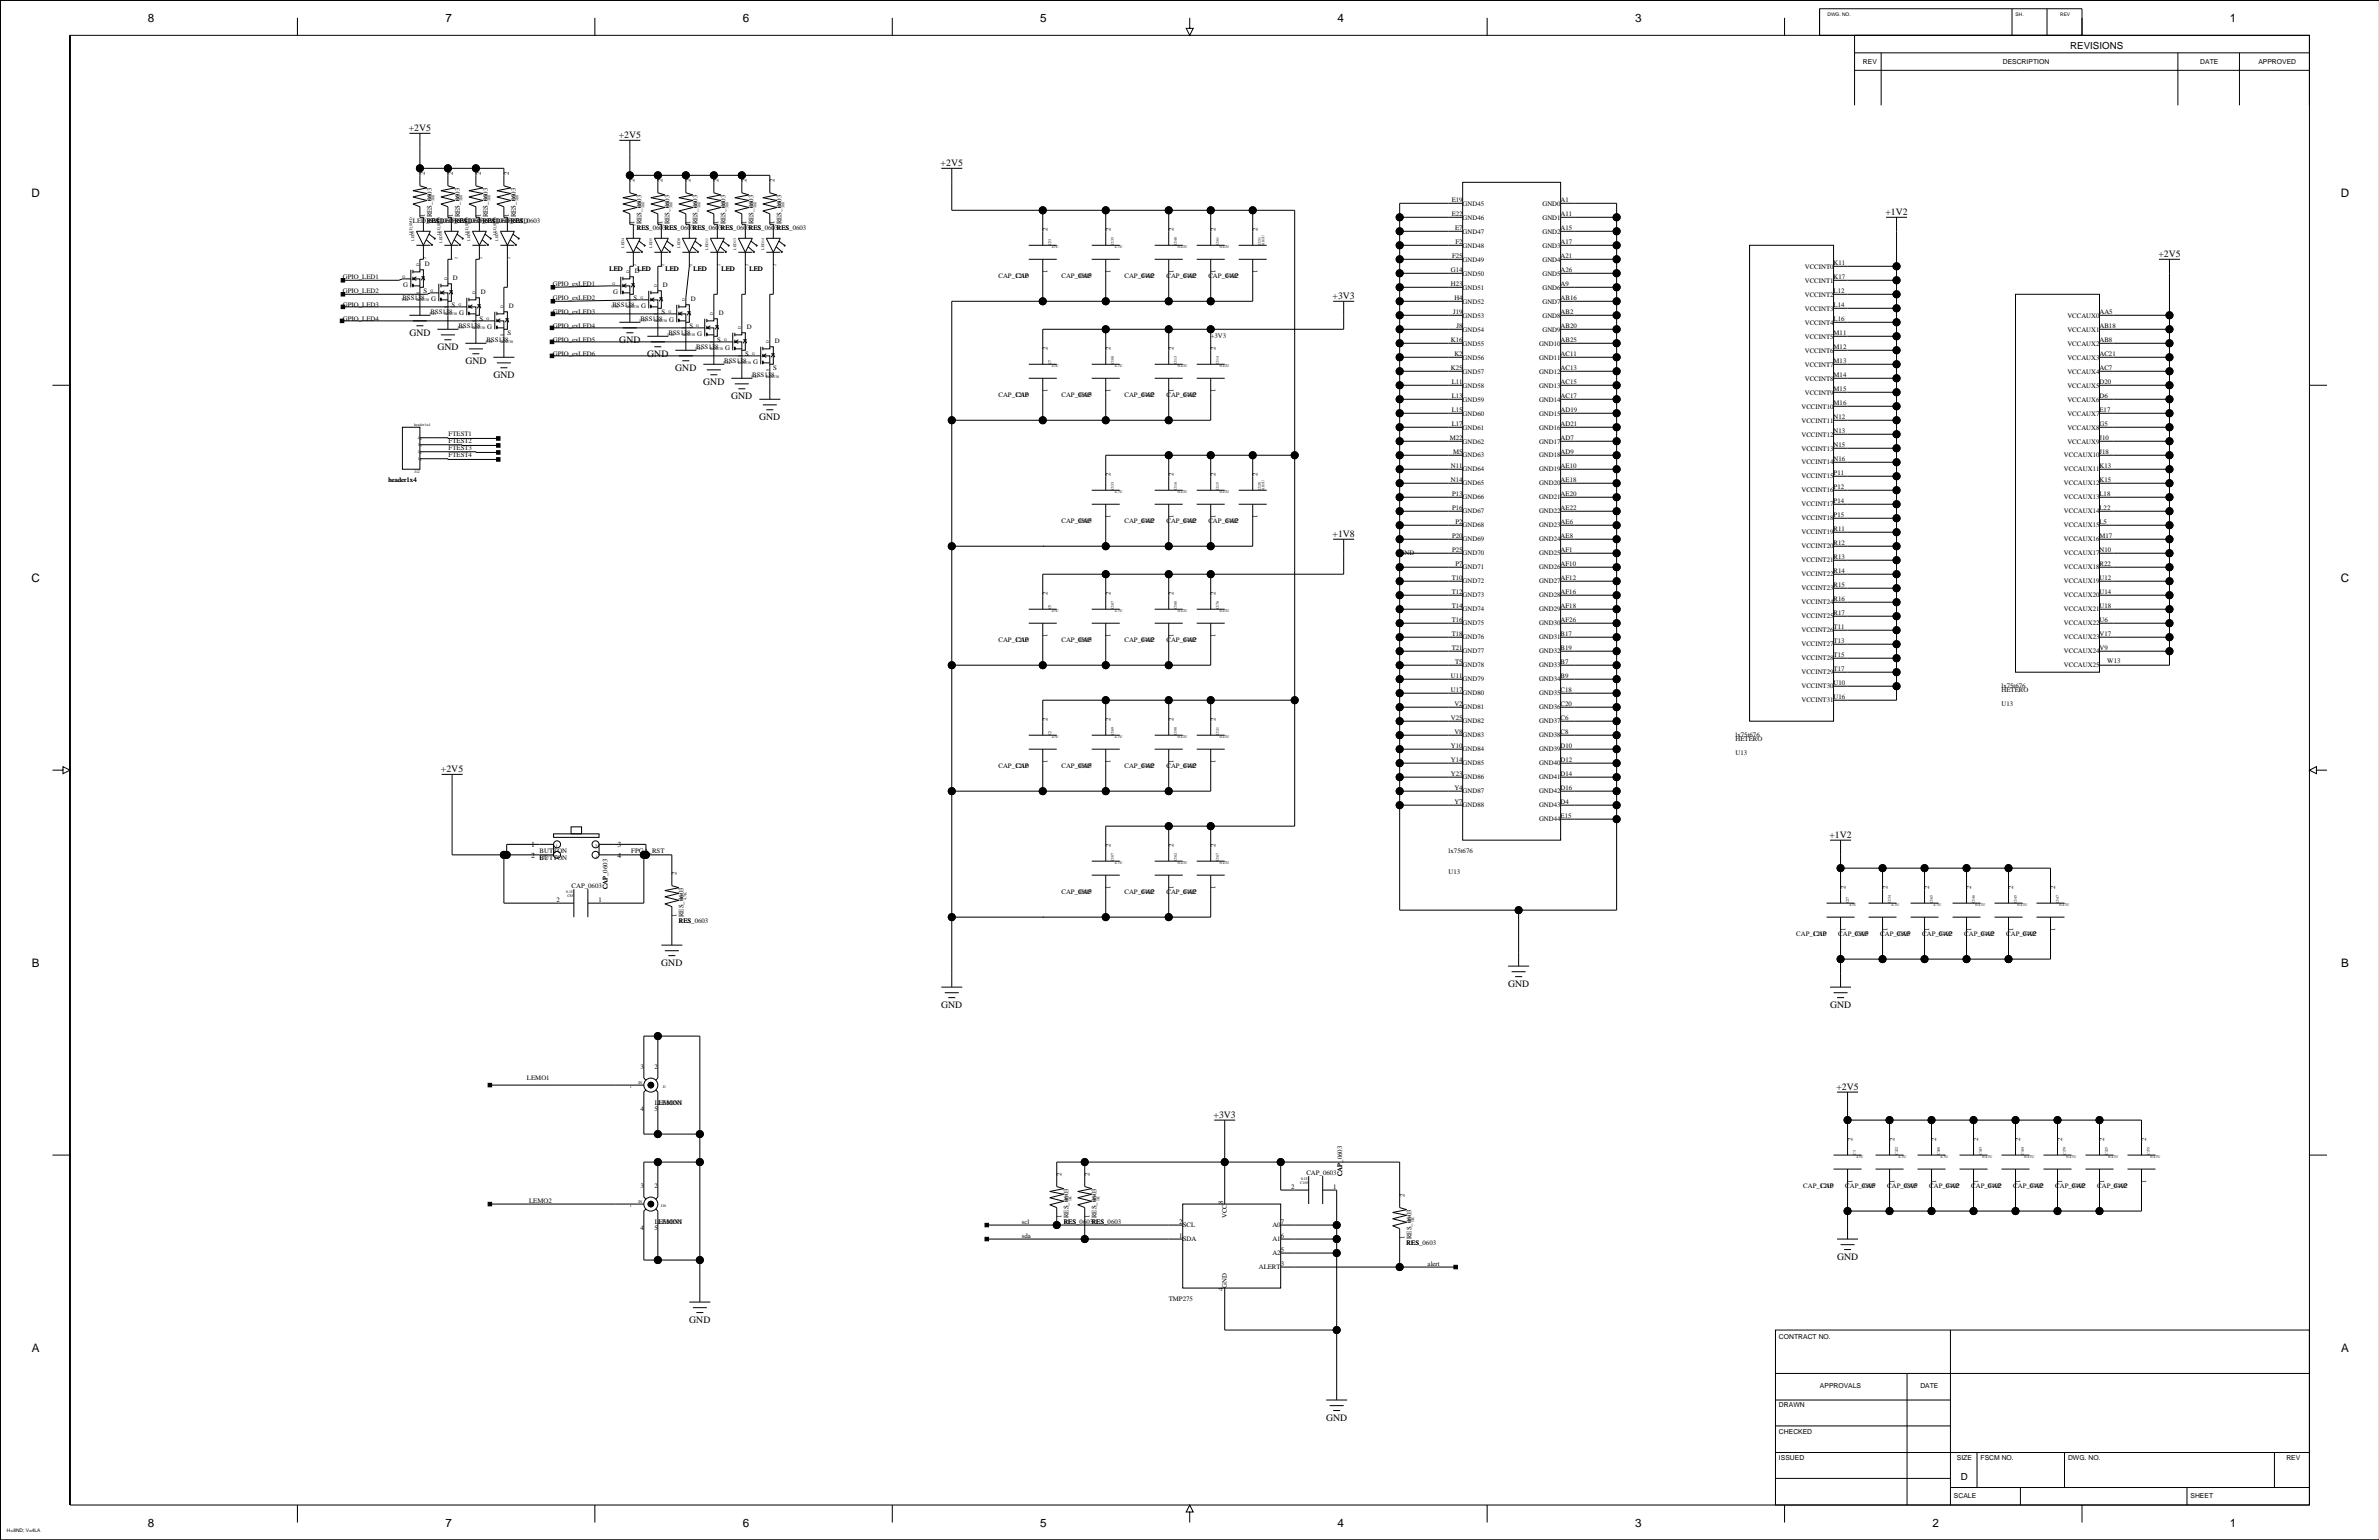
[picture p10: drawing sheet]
<svg xmlns="http://www.w3.org/2000/svg" width="863mm" height="559mm" viewBox="0 0 863 559" stroke-linecap="round" stroke-linejoin="round" font-family="sans-serif">
<defs><g id="words">
<g font-size="4.2">
<text x="53.7" y="8">8</text>
<text x="161.6" y="8">7</text>
<text x="269.5" y="8">6</text>
<text x="377.5" y="8">5</text>
<text x="485.4" y="8">4</text>
<text x="593.3" y="8">3</text>
<text x="809.2" y="8">1</text>
<text x="11.4" y="71.5">D</text>
<text x="849.4" y="71.5">D</text>
<text x="11.4" y="211.1">C</text>
<text x="849.4" y="211.1">C</text>
<text x="11.5" y="350.8">B</text>
<text x="849.5" y="350.8">B</text>
<text x="11.5" y="490.5">A</text>
<text x="849.5" y="490.5">A</text>
<text x="53.7" y="554">8</text>
<text x="161.6" y="554">7</text>
<text x="269.5" y="554">6</text>
<text x="377.5" y="554">5</text>
<text x="485.4" y="554">4</text>
<text x="593.3" y="554">3</text>
<text x="701.2" y="554">2</text>
<text x="809.2" y="554">1</text>
</g>
<g font-size="3.5">
<text x="751.2" y="17.9">REVISIONS</text>
<text x="148.3" y="47.5">+2V5</text>
<text x="224.5" y="50.1">+2V5</text>
<text x="341.3" y="60.2">+2V5</text>
<text x="684.2" y="78">+1V2</text>
<text x="783.2" y="93.2">+2V5</text>
<text x="483.5" y="108.5">+3V3</text>
<text x="148.5" y="121.9">GND</text>
<text x="224.7" y="124.5">GND</text>
<text x="158.7" y="127">GND</text>
<text x="234.9" y="129.5">GND</text>
<text x="168.9" y="132.1">GND</text>
<text x="179" y="137.2">GND</text>
<text x="245" y="134.6">GND</text>
<text x="255.2" y="139.7">GND</text>
<text x="265.4" y="144.8">GND</text>
<text x="275.5" y="152.4">GND</text>
<text x="483.5" y="194.8">+1V8</text>
<text x="160" y="280.1">+2V5</text>
<text x="663.8" y="304">+1V2</text>
<text x="240" y="350.5">GND</text>
<text x="547.2" y="358.1">GND</text>
<text x="341.5" y="365.7">GND</text>
<text x="664" y="365.7">GND</text>
<text x="666.4" y="395.4">+2V5</text>
<text x="440.4" y="405.6">+3V3</text>
<text x="666.6" y="457.1">GND</text>
<text x="250.1" y="480">GND</text>
<text x="481.2" y="515.5">GND</text>
<text x="711.5" y="537">D</text>
</g>
<g font-size="2.8">
<text x="192.7" y="307.3">1</text>
<text x="192.7" y="311.4">2</text>
<text x="224.1" y="307.3">3</text>
<text x="224.1" y="311.4">4</text>
</g>
<g font-size="2.5">
<text x="676" y="23.4">REV</text>
<text x="726.7" y="23.4">DESCRIPTION</text>
<text x="798.4" y="23.4">DATE</text>
<text x="819.5" y="23.4">APPROVED</text>
<text x="154.1" y="63.6" transform="rotate(-90 154.1 63.6)">2</text>
<text x="164.3" y="63.6" transform="rotate(-90 164.3 63.6)">2</text>
<text x="174.4" y="63.6" transform="rotate(-90 174.4 63.6)">2</text>
<text x="184.6" y="63.6" transform="rotate(-90 184.6 63.6)">2</text>
<text x="230.3" y="66.2" transform="rotate(-90 230.3 66.2)">2</text>
<text x="240.4" y="66.2" transform="rotate(-90 240.4 66.2)">2</text>
<text x="250.6" y="66.2" transform="rotate(-90 250.6 66.2)">2</text>
<text x="260.8" y="66.2" transform="rotate(-90 260.8 66.2)">2</text>
<text x="270.9" y="66.2" transform="rotate(-90 270.9 66.2)">2</text>
<text x="281.1" y="66.2" transform="rotate(-90 281.1 66.2)">2</text>
<text x="526.8" y="73.2">E19</text>
<text x="530.7" y="74.6">GND45</text>
<text x="559.7" y="74.6">GND0</text>
<text x="566.3" y="73.2">A1</text>
<text x="149.8" y="80.9">LED_SMD</text>
<text x="154.1" y="78.8" transform="rotate(-90 154.1 78.8)">1</text>
<text x="154.9" y="80.9">RES_0603RES_0603RES_0603RES_0603</text>
<text x="156.6" y="78.8" transform="rotate(-90 156.6 78.8)">RES_0603</text>
<text x="160" y="80.9">LED_SMD</text>
<text x="164.3" y="78.8" transform="rotate(-90 164.3 78.8)">1</text>
<text x="166.8" y="78.8" transform="rotate(-90 166.8 78.8)">RES_0603</text>
<text x="170.1" y="80.9">LED_SMD</text>
<text x="174.4" y="78.8" transform="rotate(-90 174.4 78.8)">1</text>
<text x="175.2" y="80.9">RES LED_SMD</text>
<text x="177" y="78.8" transform="rotate(-90 177 78.8)">RES_0603</text>
<text x="184.6" y="78.8" transform="rotate(-90 184.6 78.8)">1</text>
<text x="187.1" y="78.8" transform="rotate(-90 187.1 78.8)">RES_0603</text>
<text x="230.3" y="81.4" transform="rotate(-90 230.3 81.4)">1</text>
<text x="231.1" y="83.4">RES_0603RES_0603RES_0603RES_0603RES_0603RES_0603</text>
<text x="232.8" y="81.4" transform="rotate(-90 232.8 81.4)">RES_0603</text>
<text x="240.4" y="81.4" transform="rotate(-90 240.4 81.4)">1</text>
<text x="243" y="81.4" transform="rotate(-90 243 81.4)">RES_0603</text>
<text x="250.6" y="81.4" transform="rotate(-90 250.6 81.4)">1</text>
<text x="251.4" y="83.4">RES</text>
<text x="253.1" y="81.4" transform="rotate(-90 253.1 81.4)">RES_0603</text>
<text x="260.8" y="81.4" transform="rotate(-90 260.8 81.4)">1</text>
<text x="263.3" y="81.4" transform="rotate(-90 263.3 81.4)">RES_0603</text>
<text x="270.9" y="81.4" transform="rotate(-90 270.9 81.4)">1</text>
<text x="271.7" y="83.4">RES</text>
<text x="273.5" y="81.4" transform="rotate(-90 273.5 81.4)">RES_0603</text>
<text x="281.1" y="81.4" transform="rotate(-90 281.1 81.4)">1</text>
<text x="283.6" y="81.4" transform="rotate(-90 283.6 81.4)">RES_0603</text>
<text x="380.1" y="83.9" transform="rotate(-90 380.1 83.9)">2</text>
<text x="403" y="83.9" transform="rotate(-90 403 83.9)">2</text>
<text x="425.8" y="83.9" transform="rotate(-90 425.8 83.9)">2</text>
<text x="441.1" y="83.9" transform="rotate(-90 441.1 83.9)">2</text>
<text x="456.3" y="83.9" transform="rotate(-90 456.3 83.9)">2</text>
<text x="526.8" y="78.3">E22</text>
<text x="528" y="83.4">E7</text>
<text x="530.7" y="79.7">GND46</text>
<text x="559.7" y="79.7">GND1</text>
<text x="566.3" y="83.4">A15</text>
<text x="566.3" y="78.3">A11</text>
<text x="528.1" y="88.5">F2</text>
<text x="530.7" y="84.7">GND47</text>
<text x="530.7" y="89.8">GND48</text>
<text x="559.7" y="84.7">GND2</text>
<text x="559.7" y="89.8">GND3</text>
<text x="566.3" y="88.5">A17</text>
<text x="526.9" y="93.5">F25</text>
<text x="530.7" y="94.9">GND49</text>
<text x="559.7" y="94.9">GND4</text>
<text x="566.3" y="93.5">A21</text>
<text x="124.4" y="101.2">GPIO_LED1</text>
<text x="154.1" y="96.7">D</text>
<text x="164.3" y="101.8">D</text>
<text x="221.2" y="98.4">LED</text>
<text x="230.3" y="99.2">D</text>
<text x="231.4" y="98.4">LED</text>
<text x="241.5" y="98.4">LED</text>
<text x="251.7" y="98.4">LED</text>
<text x="261.8" y="98.4">LED</text>
<text x="272" y="98.4">LED</text>
<text x="362.3" y="100.9">CAP_1210</text>
<text x="368.5" y="100.9">CAP</text>
<text x="380.1" y="99.2" transform="rotate(-90 380.1 99.2)">1</text>
<text x="385.2" y="100.9">CAP_0805</text>
<text x="391.3" y="100.9">CAP</text>
<text x="403" y="99.2" transform="rotate(-90 403 99.2)">1</text>
<text x="408" y="100.9">CAP_0402</text>
<text x="414.2" y="100.9">CAP</text>
<text x="423.3" y="100.9">CAP_0402</text>
<text x="425.8" y="99.2" transform="rotate(-90 425.8 99.2)">1</text>
<text x="429.4" y="100.9">CAP</text>
<text x="438.5" y="100.9">CAP_0402</text>
<text x="441.1" y="99.2" transform="rotate(-90 441.1 99.2)">1</text>
<text x="444.7" y="100.9">CAP</text>
<text x="456.3" y="99.2" transform="rotate(-90 456.3 99.2)">1</text>
<text x="526.5" y="98.6">G14</text>
<text x="530.7" y="100">GND50</text>
<text x="559.7" y="100">GND5</text>
<text x="566.3" y="98.6">A26</text>
<text x="654.9" y="97.4">VCCINT0</text>
<text x="665.3" y="101.2">K17</text>
<text x="665.3" y="96.1">K11</text>
<text x="124.4" y="106.2">GPIO_LED2</text>
<text x="146.3" y="104.3">G</text>
<text x="153.6" y="106.3">S</text>
<text x="174.5" y="106.8">D</text>
<text x="200.6" y="103.7">GPIO_exLED1</text>
<text x="222.5" y="106.8">G</text>
<text x="240.5" y="104.3">D</text>
<text x="526.5" y="103.7">H23</text>
<text x="530.7" y="105.1">GND51</text>
<text x="559.7" y="105.1">GND6</text>
<text x="566.3" y="103.7">A9</text>
<text x="654.9" y="102.5">VCCINT1</text>
<text x="654.9" y="107.6">VCCINT2</text>
<text x="665.3" y="106.2">L12</text>
<text x="124.4" y="111.3">GPIO_LED3</text>
<text x="146" y="108.8">BSS138</text>
<text x="156.2" y="113.9">BSS138</text>
<text x="156.4" y="109.4">G</text>
<text x="163.8" y="111.4">S</text>
<text x="184.6" y="111.9">D</text>
<text x="200.6" y="113.9">GPIO_exLED3</text>
<text x="200.6" y="108.8">GPIO_exLED2</text>
<text x="222.2" y="111.3">BSS138</text>
<text x="229.8" y="108.9">S</text>
<text x="232.6" y="111.9">G</text>
<text x="240" y="113.9">S</text>
<text x="250.6" y="109.4">D</text>
<text x="527.3" y="113.9">J19</text>
<text x="527.7" y="108.8">H4</text>
<text x="530.7" y="110.1">GND52</text>
<text x="559.7" y="110.1">GND7</text>
<text x="566.3" y="113.9">AB2</text>
<text x="566.3" y="108.8">AB16</text>
<text x="654.9" y="112.7">VCCINT3</text>
<text x="665.3" y="111.3">L14</text>
<text x="761.8" y="113.9">AA5</text>
<text x="124.4" y="116.4">GPIO_LED4</text>
<text x="166.3" y="118.9">BSS138</text>
<text x="166.6" y="114.5">G</text>
<text x="174" y="116.5">S</text>
<text x="176.7" y="119.5">G</text>
<text x="200.6" y="118.9">GPIO_exLED4</text>
<text x="232.4" y="116.4">BSS138</text>
<text x="242.8" y="117">G</text>
<text x="250.1" y="119">S</text>
<text x="260.8" y="114.5">D</text>
<text x="271" y="119.5">D</text>
<text x="528.5" y="118.9">J8</text>
<text x="530.7" y="115.2">GND53</text>
<text x="559.7" y="115.2">GND8</text>
<text x="566.3" y="118.9">AB20</text>
<text x="654.9" y="117.8">VCCINT4</text>
<text x="665.3" y="116.4">L16</text>
<text x="750.2" y="115.2">VCCAUX0</text>
<text x="761.8" y="118.9">AB18</text>
<text x="176.5" y="124">BSS138</text>
<text x="184.1" y="121.6">S</text>
<text x="200.6" y="124">GPIO_exLED5</text>
<text x="242.5" y="121.5">BSS138</text>
<text x="252.9" y="122.1">G</text>
<text x="260.3" y="124.1">S</text>
<text x="281.1" y="124.6">D</text>
<text x="439.3" y="122.8">+3V3</text>
<text x="526.5" y="124">K16</text>
<text x="530.7" y="120.3">GND54</text>
<text x="530.7" y="125.4">GND55</text>
<text x="558.5" y="125.4">GND10</text>
<text x="559.7" y="120.3">GND9</text>
<text x="566.3" y="124">AB25</text>
<text x="654.9" y="122.8">VCCINT5</text>
<text x="665.3" y="121.5">M11</text>
<text x="750.2" y="120.3">VCCAUX1</text>
<text x="750.2" y="125.4">VCCAUX2</text>
<text x="761.8" y="124">AB8</text>
<text x="200.6" y="129.1">GPIO_exLED6</text>
<text x="252.7" y="126.6">BSS138</text>
<text x="262.8" y="131.6">BSS138</text>
<text x="263.1" y="127.2">G</text>
<text x="270.4" y="129.2">S</text>
<text x="380.1" y="127.1" transform="rotate(-90 380.1 127.1)">2</text>
<text x="403" y="127.1" transform="rotate(-90 403 127.1)">2</text>
<text x="425.8" y="127.1" transform="rotate(-90 425.8 127.1)">2</text>
<text x="441.1" y="127.1" transform="rotate(-90 441.1 127.1)">2</text>
<text x="527.7" y="129.1">K2</text>
<text x="530.7" y="130.5">GND56</text>
<text x="558.5" y="130.5">GND11</text>
<text x="566.3" y="129.1">AC11</text>
<text x="654.9" y="127.9">VCCINT6</text>
<text x="665.3" y="131.6">M13</text>
<text x="665.3" y="126.6">M12</text>
<text x="750.2" y="130.5">VCCAUX3</text>
<text x="761.8" y="129.1">AC21</text>
<text x="273" y="136.7">BSS138</text>
<text x="273.2" y="132.2">G</text>
<text x="280.6" y="134.3">S</text>
<text x="526.5" y="134.2">K25</text>
<text x="530.7" y="135.5">GND57</text>
<text x="558.5" y="135.5">GND12</text>
<text x="566.3" y="134.2">AC13</text>
<text x="654.9" y="133">VCCINT7</text>
<text x="665.3" y="136.7">M14</text>
<text x="750.2" y="135.5">VCCAUX4</text>
<text x="761.8" y="134.2">AC7</text>
<text x="380.1" y="142.3" transform="rotate(-90 380.1 142.3)">1</text>
<text x="403" y="142.3" transform="rotate(-90 403 142.3)">1</text>
<text x="425.8" y="142.3" transform="rotate(-90 425.8 142.3)">1</text>
<text x="441.1" y="142.3" transform="rotate(-90 441.1 142.3)">1</text>
<text x="526.8" y="139.3">L11</text>
<text x="530.7" y="140.6">GND58</text>
<text x="558.5" y="140.6">GND13</text>
<text x="566.3" y="139.3">AC15</text>
<text x="654.9" y="138.1">VCCINT8</text>
<text x="654.9" y="143.2">VCCINT9</text>
<text x="665.3" y="141.8">M15</text>
<text x="750.2" y="140.6">VCCAUX5</text>
<text x="761.8" y="139.3">D20</text>
<text x="362.3" y="144.1">CAP_1210</text>
<text x="368.5" y="144.1">CAP</text>
<text x="385.2" y="144.1">CAP_0805</text>
<text x="391.3" y="144.1">CAP</text>
<text x="408" y="144.1">CAP_0402</text>
<text x="414.2" y="144.1">CAP</text>
<text x="423.3" y="144.1">CAP_0402</text>
<text x="429.4" y="144.1">CAP</text>
<text x="526.8" y="149.4">L15</text>
<text x="526.8" y="144.3">L13</text>
<text x="530.7" y="145.7">GND59</text>
<text x="558.5" y="145.7">GND14</text>
<text x="566.3" y="144.3">AC17</text>
<text x="566.3" y="149.4">AD19</text>
<text x="653.7" y="148.2">VCCINT10</text>
<text x="665.3" y="146.9">M16</text>
<text x="750.2" y="145.7">VCCAUX6</text>
<text x="761.8" y="149.4">E17</text>
<text x="761.8" y="144.3">D6</text>
<text x="526.8" y="154.5">L17</text>
<text x="530.7" y="150.8">GND60</text>
<text x="530.7" y="155.8">GND61</text>
<text x="558.5" y="150.8">GND15</text>
<text x="558.5" y="155.8">GND16</text>
<text x="566.3" y="154.5">AD21</text>
<text x="653.7" y="153.3">VCCINT11</text>
<text x="665.3" y="152">N12</text>
<text x="750.2" y="150.8">VCCAUX7</text>
<text x="750.2" y="155.8">VCCAUX8</text>
<text x="761.8" y="154.5">G5</text>
<text x="162.8" y="160.6">FTEST2</text>
<text x="162.8" y="158.1">FTEST1</text>
<text x="526.1" y="159.6">M22</text>
<text x="530.7" y="160.9">GND62</text>
<text x="558.5" y="160.9">GND17</text>
<text x="566.3" y="159.6">AD7</text>
<text x="653.7" y="158.4">VCCINT12</text>
<text x="665.3" y="157">N13</text>
<text x="750.2" y="160.9">VCCAUX9</text>
<text x="761.8" y="159.6">J10</text>
<text x="162.8" y="163.1">FTEST3</text>
<text x="162.8" y="165.7">FTEST4</text>
<text x="527.3" y="164.7">M5</text>
<text x="530.7" y="166">GND63</text>
<text x="558.5" y="166">GND18</text>
<text x="566.3" y="164.7">AD9</text>
<text x="653.7" y="163.5">VCCINT13</text>
<text x="665.3" y="167.2">N16</text>
<text x="665.3" y="162.1">N15</text>
<text x="748.9" y="166">VCCAUX10</text>
<text x="761.8" y="164.7">J18</text>
<text x="403" y="172.8" transform="rotate(-90 403 172.8)">2</text>
<text x="425.8" y="172.8" transform="rotate(-90 425.8 172.8)">2</text>
<text x="441.1" y="172.8" transform="rotate(-90 441.1 172.8)">2</text>
<text x="456.3" y="172.8" transform="rotate(-90 456.3 172.8)">2</text>
<text x="526.5" y="169.7">N11</text>
<text x="530.7" y="171.1">GND64</text>
<text x="558.5" y="171.1">GND19</text>
<text x="566.3" y="169.7">AE10</text>
<text x="653.7" y="168.5">VCCINT14</text>
<text x="653.7" y="173.6">VCCINT15</text>
<text x="665.3" y="172.3">P11</text>
<text x="748.9" y="171.1">VCCAUX11</text>
<text x="761.8" y="169.7">K13</text>
<text x="140.9" y="174.8">header1x4</text>
<text x="526.5" y="174.8">N14</text>
<text x="526.9" y="179.9">P13</text>
<text x="530.7" y="176.2">GND65</text>
<text x="558.5" y="176.2">GND20</text>
<text x="566.3" y="179.9">AE20</text>
<text x="566.3" y="174.8">AE18</text>
<text x="653.7" y="178.7">VCCINT16</text>
<text x="665.3" y="177.4">P12</text>
<text x="748.9" y="176.2">VCCAUX12</text>
<text x="761.8" y="179.9">L18</text>
<text x="761.8" y="174.8">K15</text>
<text x="526.9" y="185">P16</text>
<text x="530.7" y="181.2">GND66</text>
<text x="558.5" y="181.2">GND21</text>
<text x="566.3" y="185">AE22</text>
<text x="653.7" y="183.8">VCCINT17</text>
<text x="665.3" y="182.4">P14</text>
<text x="748.9" y="181.2">VCCAUX13</text>
<text x="761.8" y="185">L22</text>
<text x="385.2" y="189.8">CAP_0805</text>
<text x="391.3" y="189.8">CAP</text>
<text x="403" y="188" transform="rotate(-90 403 188)">1</text>
<text x="408" y="189.8">CAP_0402</text>
<text x="414.2" y="189.8">CAP</text>
<text x="423.3" y="189.8">CAP_0402</text>
<text x="425.8" y="188" transform="rotate(-90 425.8 188)">1</text>
<text x="429.4" y="189.8">CAP</text>
<text x="438.5" y="189.8">CAP_0402</text>
<text x="441.1" y="188" transform="rotate(-90 441.1 188)">1</text>
<text x="444.7" y="189.8">CAP</text>
<text x="456.3" y="188" transform="rotate(-90 456.3 188)">1</text>
<text x="528.1" y="190">P2</text>
<text x="530.7" y="186.3">GND67</text>
<text x="530.7" y="191.4">GND68</text>
<text x="558.5" y="186.3">GND22</text>
<text x="558.5" y="191.4">GND23</text>
<text x="566.3" y="190">AE6</text>
<text x="653.7" y="188.9">VCCINT18</text>
<text x="665.3" y="187.5">P15</text>
<text x="748.9" y="186.3">VCCAUX14</text>
<text x="748.9" y="191.4">VCCAUX15</text>
<text x="761.8" y="190">L5</text>
<text x="526.9" y="195.1">P20</text>
<text x="530.7" y="196.5">GND69</text>
<text x="558.5" y="196.5">GND24</text>
<text x="566.3" y="195.1">AE8</text>
<text x="653.7" y="193.9">VCCINT19</text>
<text x="665.3" y="197.7">R12</text>
<text x="665.3" y="192.6">R11</text>
<text x="748.9" y="196.5">VCCAUX16</text>
<text x="761.8" y="195.1">M17</text>
<text x="507.9" y="201.5">GND</text>
<text x="526.9" y="200.2">P25</text>
<text x="530.7" y="201.6">GND70</text>
<text x="558.5" y="201.6">GND25</text>
<text x="566.3" y="200.2">AF1</text>
<text x="653.7" y="199">VCCINT20</text>
<text x="665.3" y="202.7">R13</text>
<text x="748.9" y="201.6">VCCAUX17</text>
<text x="761.8" y="200.2">N10</text>
<text x="528.1" y="205.3">P7</text>
<text x="530.7" y="206.6">GND71</text>
<text x="558.5" y="206.6">GND26</text>
<text x="566.3" y="205.3">AF10</text>
<text x="653.7" y="204.1">VCCINT21</text>
<text x="653.7" y="209.2">VCCINT22</text>
<text x="665.3" y="207.8">R14</text>
<text x="748.9" y="206.6">VCCAUX18</text>
<text x="761.8" y="205.3">R22</text>
<text x="380.1" y="216" transform="rotate(-90 380.1 216)">2</text>
<text x="403" y="216" transform="rotate(-90 403 216)">2</text>
<text x="425.8" y="216" transform="rotate(-90 425.8 216)">2</text>
<text x="441.1" y="216" transform="rotate(-90 441.1 216)">2</text>
<text x="526.8" y="215.4">T12</text>
<text x="526.8" y="210.4">T10</text>
<text x="530.7" y="211.7">GND72</text>
<text x="558.5" y="211.7">GND27</text>
<text x="566.3" y="215.4">AF16</text>
<text x="566.3" y="210.4">AF12</text>
<text x="653.7" y="214.3">VCCINT23</text>
<text x="665.3" y="212.9">R15</text>
<text x="748.9" y="211.7">VCCAUX19</text>
<text x="761.8" y="215.4">U14</text>
<text x="761.8" y="210.4">U12</text>
<text x="526.8" y="220.5">T14</text>
<text x="530.7" y="216.8">GND73</text>
<text x="530.7" y="221.9">GND74</text>
<text x="558.5" y="216.8">GND28</text>
<text x="558.5" y="221.9">GND29</text>
<text x="566.3" y="220.5">AF18</text>
<text x="653.7" y="219.3">VCCINT24</text>
<text x="665.3" y="218">R16</text>
<text x="748.9" y="216.8">VCCAUX20</text>
<text x="748.9" y="221.9">VCCAUX21</text>
<text x="761.8" y="220.5">U18</text>
<text x="526.8" y="225.6">T16</text>
<text x="530.7" y="227">GND75</text>
<text x="558.5" y="227">GND30</text>
<text x="566.3" y="225.6">AF26</text>
<text x="653.7" y="224.4">VCCINT25</text>
<text x="665.3" y="223.1">R17</text>
<text x="748.9" y="227">VCCAUX22</text>
<text x="761.8" y="225.6">U6</text>
<text x="362.3" y="233">CAP_1210</text>
<text x="368.5" y="233">CAP</text>
<text x="380.1" y="231.2" transform="rotate(-90 380.1 231.2)">1</text>
<text x="385.2" y="233">CAP_0805</text>
<text x="391.3" y="233">CAP</text>
<text x="403" y="231.2" transform="rotate(-90 403 231.2)">1</text>
<text x="408" y="233">CAP_0402</text>
<text x="414.2" y="233">CAP</text>
<text x="423.3" y="233">CAP_0402</text>
<text x="425.8" y="231.2" transform="rotate(-90 425.8 231.2)">1</text>
<text x="429.4" y="233">CAP</text>
<text x="441.1" y="231.2" transform="rotate(-90 441.1 231.2)">1</text>
<text x="526.8" y="230.7">T18</text>
<text x="530.7" y="232">GND76</text>
<text x="558.5" y="232">GND31</text>
<text x="566.3" y="230.7">B17</text>
<text x="653.7" y="229.5">VCCINT26</text>
<text x="665.3" y="233.2">T13</text>
<text x="665.3" y="228.1">T11</text>
<text x="748.9" y="232">VCCAUX23</text>
<text x="761.8" y="230.7">V17</text>
<text x="526.8" y="235.8">T21</text>
<text x="530.7" y="237.1">GND77</text>
<text x="558.5" y="237.1">GND32</text>
<text x="566.3" y="235.8">B19</text>
<text x="653.7" y="234.6">VCCINT27</text>
<text x="653.7" y="239.7">VCCINT28</text>
<text x="665.3" y="238.3">T15</text>
<text x="748.9" y="237.1">VCCAUX24</text>
<text x="761.8" y="235.8">V9</text>
<text x="526.5" y="245.9">U11</text>
<text x="528" y="240.8">T5</text>
<text x="530.7" y="242.2">GND78</text>
<text x="558.5" y="242.2">GND33</text>
<text x="566.3" y="245.9">B9</text>
<text x="566.3" y="240.8">B7</text>
<text x="653.7" y="244.7">VCCINT29</text>
<text x="665.3" y="243.4">T17</text>
<text x="748.9" y="242.2">VCCAUX25</text>
<text x="764.6" y="240.6">W13</text>
<text x="526.5" y="251">U17</text>
<text x="530.7" y="247.3">GND79</text>
<text x="558.5" y="247.3">GND34</text>
<text x="566.3" y="251">C18</text>
<text x="653.7" y="249.8">VCCINT30</text>
<text x="665.3" y="248.5">U10</text>
<text x="726.3" y="249.8">lx75t676</text>
<text x="726.3" y="251">HETERO</text>
<text x="527.7" y="256.1">V2</text>
<text x="530.7" y="252.3">GND80</text>
<text x="530.7" y="257.4">GND81</text>
<text x="558.5" y="252.3">GND35</text>
<text x="558.5" y="257.4">GND36</text>
<text x="566.3" y="256.1">C20</text>
<text x="653.7" y="254.9">VCCINT31</text>
<text x="665.3" y="253.5">U16</text>
<text x="726.3" y="256.1">U13</text>
<text x="380.1" y="261.7" transform="rotate(-90 380.1 261.7)">2</text>
<text x="403" y="261.7" transform="rotate(-90 403 261.7)">2</text>
<text x="425.8" y="261.7" transform="rotate(-90 425.8 261.7)">2</text>
<text x="441.1" y="261.7" transform="rotate(-90 441.1 261.7)">2</text>
<text x="526.5" y="261.2">V25</text>
<text x="530.7" y="262.5">GND82</text>
<text x="558.5" y="262.5">GND37</text>
<text x="566.3" y="261.2">C6</text>
<text x="527.7" y="266.2">V8</text>
<text x="530.7" y="267.6">GND83</text>
<text x="558.5" y="267.6">GND38</text>
<text x="566.3" y="266.2">C8</text>
<text x="629.8" y="267.6">lx75t676</text>
<text x="629.8" y="268.8">HETERO</text>
<text x="526.5" y="271.3">Y10</text>
<text x="530.7" y="272.7">GND84</text>
<text x="558.5" y="272.7">GND39</text>
<text x="566.3" y="271.3">D10</text>
<text x="629.8" y="273.8">U13</text>
<text x="362.3" y="278.7">CAP_1210</text>
<text x="368.5" y="278.7">CAP</text>
<text x="380.1" y="276.9" transform="rotate(-90 380.1 276.9)">1</text>
<text x="385.2" y="278.7">CAP_0805</text>
<text x="391.3" y="278.7">CAP</text>
<text x="403" y="276.9" transform="rotate(-90 403 276.9)">1</text>
<text x="408" y="278.7">CAP_0402</text>
<text x="414.2" y="278.7">CAP</text>
<text x="423.3" y="278.7">CAP_0402</text>
<text x="425.8" y="276.9" transform="rotate(-90 425.8 276.9)">1</text>
<text x="429.4" y="278.7">CAP</text>
<text x="441.1" y="276.9" transform="rotate(-90 441.1 276.9)">1</text>
<text x="526.5" y="281.5">Y23</text>
<text x="526.5" y="276.4">Y14</text>
<text x="530.7" y="277.7">GND85</text>
<text x="558.5" y="277.7">GND40</text>
<text x="566.3" y="281.5">D14</text>
<text x="566.3" y="276.4">D12</text>
<text x="527.7" y="286.5">Y4</text>
<text x="530.7" y="282.8">GND86</text>
<text x="530.7" y="287.9">GND87</text>
<text x="558.5" y="282.8">GND41</text>
<text x="558.5" y="287.9">GND42</text>
<text x="566.3" y="286.5">D16</text>
<text x="527.7" y="291.6">Y7</text>
<text x="530.7" y="293">GND88</text>
<text x="558.5" y="293">GND43</text>
<text x="566.3" y="291.6">D4</text>
<text x="558.5" y="298.1">GND44</text>
<text x="566.3" y="296.7">E15</text>
<text x="195.8" y="309.7">BUTTON</text>
<text x="229.1" y="309.7">FPGA_RST</text>
<text x="403" y="307.4" transform="rotate(-90 403 307.4)">2</text>
<text x="425.8" y="307.4" transform="rotate(-90 425.8 307.4)">2</text>
<text x="441.1" y="307.4" transform="rotate(-90 441.1 307.4)">2</text>
<text x="525.7" y="309.4">lx75t676</text>
<text x="195.8" y="312.2">BUTTON</text>
<text x="195.8" y="312.2">U7</text>
<text x="245.5" y="317.6" transform="rotate(-90 245.5 317.6)">2</text>
<text x="525.7" y="317">U13</text>
<text x="207.4" y="322.1">CAP_0603</text>
<text x="220.4" y="322.6" transform="rotate(-90 220.4 322.6)">CAP_0603</text>
<text x="403" y="322.6" transform="rotate(-90 403 322.6)">1</text>
<text x="425.8" y="322.6" transform="rotate(-90 425.8 322.6)">1</text>
<text x="441.1" y="322.6" transform="rotate(-90 441.1 322.6)">1</text>
<text x="669.6" y="322.6" transform="rotate(-90 669.6 322.6)">2</text>
<text x="684.8" y="322.6" transform="rotate(-90 684.8 322.6)">2</text>
<text x="700.1" y="322.6" transform="rotate(-90 700.1 322.6)">2</text>
<text x="715.3" y="322.6" transform="rotate(-90 715.3 322.6)">2</text>
<text x="730.6" y="322.6" transform="rotate(-90 730.6 322.6)">2</text>
<text x="745.8" y="322.6" transform="rotate(-90 745.8 322.6)">2</text>
<text x="201.9" y="327.2">2</text>
<text x="217.2" y="327.2">1</text>
<text x="385.2" y="324.4">CAP_0805</text>
<text x="391.3" y="324.4">CAP</text>
<text x="408" y="324.4">CAP_0402</text>
<text x="414.2" y="324.4">CAP</text>
<text x="423.3" y="324.4">CAP_0402</text>
<text x="429.4" y="324.4">CAP</text>
<text x="245.5" y="332.8" transform="rotate(-90 245.5 332.8)">1</text>
<text x="246.3" y="334.8">RES_0603</text>
<text x="248.1" y="332.8" transform="rotate(-90 248.1 332.8)">RES_0603</text>
<text x="651.8" y="339.6">CAP_1210</text>
<text x="658" y="339.6">CAP</text>
<text x="667" y="339.6">CAP_0805</text>
<text x="669.6" y="337.9" transform="rotate(-90 669.6 337.9)">1</text>
<text x="673.2" y="339.6">CAP</text>
<text x="682.3" y="339.6">CAP_0805</text>
<text x="684.8" y="337.9" transform="rotate(-90 684.8 337.9)">1</text>
<text x="688.5" y="339.6">CAP</text>
<text x="697.5" y="339.6">CAP_0402</text>
<text x="700.1" y="337.9" transform="rotate(-90 700.1 337.9)">1</text>
<text x="703.7" y="339.6">CAP</text>
<text x="712.8" y="339.6">CAP_0402</text>
<text x="715.3" y="337.9" transform="rotate(-90 715.3 337.9)">1</text>
<text x="718.9" y="339.6">CAP</text>
<text x="728" y="339.6">CAP_0402</text>
<text x="730.6" y="337.9" transform="rotate(-90 730.6 337.9)">1</text>
<text x="734.2" y="339.6">CAP</text>
<text x="745.8" y="337.9" transform="rotate(-90 745.8 337.9)">1</text>
<text x="232.4" y="387.9">3</text>
<text x="237.5" y="387.9">2</text>
<text x="191.2" y="391.9">LEMO1</text>
<text x="237.6" y="400.8">LEMON1</text>
<text x="238.8" y="400.8">LEMON</text>
<text x="232.4" y="403.1">4</text>
<text x="237.5" y="403.1">5</text>
<text x="672.1" y="414.1" transform="rotate(-90 672.1 414.1)">2</text>
<text x="687.4" y="414.1" transform="rotate(-90 687.4 414.1)">2</text>
<text x="702.6" y="414.1" transform="rotate(-90 702.6 414.1)">2</text>
<text x="717.9" y="414.1" transform="rotate(-90 717.9 414.1)">2</text>
<text x="733.1" y="414.1" transform="rotate(-90 733.1 414.1)">2</text>
<text x="748.3" y="414.1" transform="rotate(-90 748.3 414.1)">2</text>
<text x="763.6" y="414.1" transform="rotate(-90 763.6 414.1)">2</text>
<text x="778.8" y="414.1" transform="rotate(-90 778.8 414.1)">2</text>
<text x="232.4" y="431">3</text>
<text x="237.5" y="431">2</text>
<text x="385.2" y="426.8" transform="rotate(-90 385.2 426.8)">2</text>
<text x="395.3" y="426.8" transform="rotate(-90 395.3 426.8)">2</text>
<text x="468.6" y="431.3">2</text>
<text x="474.1" y="426.2">CAP_0603</text>
<text x="483.8" y="431.3">1</text>
<text x="487" y="426.8" transform="rotate(-90 487 426.8)">CAP_0603</text>
<text x="654.4" y="431">CAP_1210</text>
<text x="660.5" y="431">CAP</text>
<text x="669.6" y="431">CAP_0805</text>
<text x="672.1" y="429.3" transform="rotate(-90 672.1 429.3)">1</text>
<text x="675.8" y="431">CAP</text>
<text x="684.8" y="431">CAP_0805</text>
<text x="687.4" y="429.3" transform="rotate(-90 687.4 429.3)">1</text>
<text x="691" y="431">CAP</text>
<text x="700.1" y="431">CAP_0402</text>
<text x="702.6" y="429.3" transform="rotate(-90 702.6 429.3)">1</text>
<text x="706.2" y="431">CAP</text>
<text x="715.3" y="431">CAP_0402</text>
<text x="717.9" y="429.3" transform="rotate(-90 717.9 429.3)">1</text>
<text x="721.5" y="431">CAP</text>
<text x="730.5" y="431">CAP_0402</text>
<text x="733.1" y="429.3" transform="rotate(-90 733.1 429.3)">1</text>
<text x="736.7" y="431">CAP</text>
<text x="745.8" y="431">CAP_0402</text>
<text x="748.3" y="429.3" transform="rotate(-90 748.3 429.3)">1</text>
<text x="751.9" y="431">CAP</text>
<text x="761" y="431">CAP_0402</text>
<text x="763.6" y="429.3" transform="rotate(-90 763.6 429.3)">1</text>
<text x="767.2" y="431">CAP</text>
<text x="778.8" y="429.3" transform="rotate(-90 778.8 429.3)">1</text>
<text x="192" y="436.6">LEMO2</text>
<text x="443.9" y="436.9" transform="rotate(-90 443.9 436.9)">8</text>
<text x="509.6" y="434.4" transform="rotate(-90 509.6 434.4)">2</text>
<text x="237.6" y="444">LEMON1</text>
<text x="238.8" y="444">LEMON</text>
<text x="370.8" y="444">scl</text>
<text x="385.2" y="442" transform="rotate(-90 385.2 442)">1</text>
<text x="386" y="444">RES_0603RES_0603</text>
<text x="387.7" y="442" transform="rotate(-90 387.7 442)">RES_0603</text>
<text x="395.3" y="442" transform="rotate(-90 395.3 442)">1</text>
<text x="396.1" y="444">RES</text>
<text x="397.9" y="442" transform="rotate(-90 397.9 442)">RES_0603</text>
<text x="427.9" y="444">2</text>
<text x="445.2" y="442" transform="rotate(-90 445.2 442)">VCC</text>
<text x="464.7" y="444">7</text>
<text x="232.4" y="446.3">4</text>
<text x="237.5" y="446.3">5</text>
<text x="370.8" y="449.1">sda</text>
<text x="427.9" y="449.1">1</text>
<text x="429.2" y="445.3">SCL</text>
<text x="461.7" y="445.3">A0</text>
<text x="464.7" y="449.1">6</text>
<text x="509.6" y="449.6" transform="rotate(-90 509.6 449.6)">1</text>
<text x="512.2" y="449.6" transform="rotate(-90 512.2 449.6)">RES_0603</text>
<text x="429.2" y="450.4">SDA</text>
<text x="461.7" y="455.5">A2</text>
<text x="461.7" y="450.4">A1</text>
<text x="464.7" y="454.1">5</text>
<text x="510.4" y="451.6">RES_0603</text>
<text x="456.8" y="460.6">ALERT</text>
<text x="464.7" y="459.2">3</text>
<text x="518" y="459.2">alert</text>
<text x="445.2" y="467.4" transform="rotate(-90 445.2 467.4)">GND</text>
<text x="424.1" y="471.9">TMP275</text>
<text x="443.9" y="468.6" transform="rotate(-90 443.9 468.6)">4</text>
<text x="645.5" y="486">CONTRACT NO.</text>
<text x="660.4" y="503.8">APPROVALS</text>
<text x="696.8" y="503.8">DATE</text>
<text x="645.5" y="510.7">DRAWN</text>
<text x="645.5" y="520.3">CHECKED</text>
<text x="645.5" y="529.7">ISSUED</text>
<text x="710.1" y="529.7">SIZE</text>
<text x="718.7" y="529.7">FSCM NO.</text>
<text x="750.4" y="529.7">DWG. NO.</text>
<text x="829.6" y="529.7">REV</text>
<text x="709" y="543.7">SCALE</text>
<text x="794.8" y="543.7">SHEET</text>
</g>
<g font-size="1.8">
<text x="663.1" y="5.8">DWG. NO.</text>
<text x="731.4" y="5.8">SH.</text>
<text x="747.6" y="5.8">REV</text>
<text x="2.5" y="555.9">H=8ND; V=4LA</text>
</g>
<g font-size="1.4">
<text x="156.4" y="72.8" transform="rotate(-90 156.4 72.8)">R26</text>
<text x="157.7" y="72.8" transform="rotate(-90 157.7 72.8)">300</text>
<text x="166.5" y="72.8" transform="rotate(-90 166.5 72.8)">R27</text>
<text x="167.8" y="72.8" transform="rotate(-90 167.8 72.8)">300</text>
<text x="176.7" y="72.8" transform="rotate(-90 176.7 72.8)">R22</text>
<text x="178" y="72.8" transform="rotate(-90 178 72.8)">300</text>
<text x="186.8" y="72.8" transform="rotate(-90 186.8 72.8)">R23</text>
<text x="188.1" y="72.8" transform="rotate(-90 188.1 72.8)">300</text>
<text x="232.6" y="75.3" transform="rotate(-90 232.6 75.3)">R20</text>
<text x="233.9" y="75.3" transform="rotate(-90 233.9 75.3)">300</text>
<text x="242.7" y="75.3" transform="rotate(-90 242.7 75.3)">R21</text>
<text x="244" y="75.3" transform="rotate(-90 244 75.3)">300</text>
<text x="252.9" y="75.3" transform="rotate(-90 252.9 75.3)">R24</text>
<text x="254.2" y="75.3" transform="rotate(-90 254.2 75.3)">300</text>
<text x="263" y="75.3" transform="rotate(-90 263 75.3)">R25</text>
<text x="264.3" y="75.3" transform="rotate(-90 264.3 75.3)">300</text>
<text x="273.2" y="75.3" transform="rotate(-90 273.2 75.3)">R28</text>
<text x="274.5" y="75.3" transform="rotate(-90 274.5 75.3)">300</text>
<text x="283.3" y="75.3" transform="rotate(-90 283.3 75.3)">R29</text>
<text x="284.6" y="75.3" transform="rotate(-90 284.6 75.3)">300</text>
<text x="154.6" y="79.6" transform="rotate(-90 154.6 79.6)">1</text>
<text x="164.8" y="79.6" transform="rotate(-90 164.8 79.6)">1</text>
<text x="174.9" y="79.6" transform="rotate(-90 174.9 79.6)">1</text>
<text x="185.1" y="79.6" transform="rotate(-90 185.1 79.6)">1</text>
<text x="230.8" y="82.1" transform="rotate(-90 230.8 82.1)">1</text>
<text x="241" y="82.1" transform="rotate(-90 241 82.1)">1</text>
<text x="251.1" y="82.1" transform="rotate(-90 251.1 82.1)">1</text>
<text x="261.3" y="82.1" transform="rotate(-90 261.3 82.1)">1</text>
<text x="271.4" y="82.1" transform="rotate(-90 271.4 82.1)">1</text>
<text x="281.6" y="82.1" transform="rotate(-90 281.6 82.1)">1</text>
<text x="149.5" y="85.4" transform="rotate(-90 149.5 85.4)">LED_SMD</text>
<text x="150.3" y="87.4" transform="rotate(-90 150.3 87.4)">LED9</text>
<text x="159.7" y="85.4" transform="rotate(-90 159.7 85.4)">LED_SMD</text>
<text x="160.5" y="88.1" transform="rotate(-90 160.5 88.1)">LED10</text>
<text x="169.9" y="85.4" transform="rotate(-90 169.9 85.4)">LED_SMD</text>
<text x="170.6" y="87.4" transform="rotate(-90 170.6 87.4)">LED6</text>
<text x="180" y="85.4" transform="rotate(-90 180 85.4)">LED_SMD</text>
<text x="180.8" y="87.4" transform="rotate(-90 180.8 87.4)">LED7</text>
<text x="226.5" y="89.9" transform="rotate(-90 226.5 89.9)">LED4</text>
<text x="236.7" y="89.9" transform="rotate(-90 236.7 89.9)">LED5</text>
<text x="246.8" y="89.9" transform="rotate(-90 246.8 89.9)">LED8</text>
<text x="381.4" y="89" transform="rotate(-90 381.4 89)">C23</text>
<text x="404.2" y="89" transform="rotate(-90 404.2 89)">C135</text>
<text x="427.1" y="89" transform="rotate(-90 427.1 89)">C148</text>
<text x="442.3" y="89" transform="rotate(-90 442.3 89)">C161</text>
<text x="457.6" y="89" transform="rotate(-90 457.6 89)">C151</text>
<text x="458.9" y="89" transform="rotate(-90 458.9 89)">0.01U</text>
<text x="154.6" y="94.1" transform="rotate(-90 154.6 94.1)">2</text>
<text x="166.1" y="94.1" transform="rotate(-90 166.1 94.1)">2</text>
<text x="174.9" y="94.1" transform="rotate(-90 174.9 94.1)">2</text>
<text x="185.1" y="94.1" transform="rotate(-90 185.1 94.1)">2</text>
<text x="257" y="90.6" transform="rotate(-90 257 90.6)">LED11</text>
<text x="267.1" y="90.6" transform="rotate(-90 267.1 90.6)">LED13</text>
<text x="277.3" y="90.6" transform="rotate(-90 277.3 90.6)">LED14</text>
<text x="381.7" y="90">47U</text>
<text x="404.5" y="90">4.7U</text>
<text x="427.4" y="90">0.47U</text>
<text x="442.6" y="90">0.47U</text>
<text x="146" y="100.9">G</text>
<text x="152.1" y="96.4" transform="rotate(-90 152.1 96.4)">D</text>
<text x="162.2" y="101.5" transform="rotate(-90 162.2 101.5)">D</text>
<text x="228.2" y="98.9" transform="rotate(-90 228.2 98.9)">D</text>
<text x="230.8" y="96.6" transform="rotate(-90 230.8 96.6)">2</text>
<text x="241" y="96.6" transform="rotate(-90 241 96.6)">2</text>
<text x="251.1" y="96.6" transform="rotate(-90 251.1 96.6)">2</text>
<text x="261.3" y="96.6" transform="rotate(-90 261.3 96.6)">2</text>
<text x="271.4" y="96.6" transform="rotate(-90 271.4 96.6)">2</text>
<text x="281.6" y="96.6" transform="rotate(-90 281.6 96.6)">2</text>
<text x="152.1" y="106.8" transform="rotate(-90 152.1 106.8)">S</text>
<text x="156.2" y="106">G</text>
<text x="172.4" y="106.5" transform="rotate(-90 172.4 106.5)">D</text>
<text x="222.2" y="103.4">G</text>
<text x="238.4" y="104" transform="rotate(-90 238.4 104)">D</text>
<text x="145.8" y="109.3">U42</text>
<text x="151.1" y="109">BSS138</text>
<text x="162.2" y="111.9" transform="rotate(-90 162.2 111.9)">S</text>
<text x="166.3" y="111">G</text>
<text x="182.5" y="111.6" transform="rotate(-90 182.5 111.6)">D</text>
<text x="221.9" y="111.8">U36</text>
<text x="227.3" y="111.6">BSS138</text>
<text x="228.2" y="109.3" transform="rotate(-90 228.2 109.3)">S</text>
<text x="232.4" y="108.5">G</text>
<text x="242.5" y="113.6">G</text>
<text x="248.6" y="109.1" transform="rotate(-90 248.6 109.1)">D</text>
<text x="155.9" y="114.4">U41</text>
<text x="161.3" y="114.1">BSS138</text>
<text x="166.1" y="119.5">U39</text>
<text x="171.4" y="119.2">BSS138</text>
<text x="172.4" y="116.9" transform="rotate(-90 172.4 116.9)">S</text>
<text x="176.5" y="116.1">G</text>
<text x="232.1" y="116.9">U37</text>
<text x="237.4" y="116.7">BSS138</text>
<text x="238.4" y="114.4" transform="rotate(-90 238.4 114.4)">S</text>
<text x="248.6" y="119.5" transform="rotate(-90 248.6 119.5)">S</text>
<text x="252.7" y="118.7">G</text>
<text x="258.7" y="114.2" transform="rotate(-90 258.7 114.2)">D</text>
<text x="268.9" y="119.2" transform="rotate(-90 268.9 119.2)">D</text>
<text x="176.2" y="124.5">U38</text>
<text x="181.6" y="124.3">BSS138</text>
<text x="182.5" y="122" transform="rotate(-90 182.5 122)">S</text>
<text x="242.3" y="122">U40</text>
<text x="247.6" y="121.7">BSS138</text>
<text x="258.7" y="124.6" transform="rotate(-90 258.7 124.6)">S</text>
<text x="262.8" y="123.7">G</text>
<text x="279" y="124.3" transform="rotate(-90 279 124.3)">D</text>
<text x="252.4" y="127.1">U43</text>
<text x="257.8" y="126.8">BSS138</text>
<text x="267.9" y="131.9">BSS138</text>
<text x="268.9" y="129.6" transform="rotate(-90 268.9 129.6)">S</text>
<text x="273" y="128.8">G</text>
<text x="262.6" y="132.2">U44</text>
<text x="272.7" y="137.2">U47</text>
<text x="278.1" y="137">BSS138</text>
<text x="279" y="134.7" transform="rotate(-90 279 134.7)">S</text>
<text x="381.4" y="132.2" transform="rotate(-90 381.4 132.2)">C7</text>
<text x="381.7" y="133.2">47U</text>
<text x="404.2" y="132.2" transform="rotate(-90 404.2 132.2)">C108</text>
<text x="404.5" y="133.2">4.7U</text>
<text x="427.1" y="132.2" transform="rotate(-90 427.1 132.2)">C113</text>
<text x="427.4" y="133.2">0.47U</text>
<text x="442.3" y="132.2" transform="rotate(-90 442.3 132.2)">C114</text>
<text x="442.6" y="133.2">0.47U</text>
<text x="150.3" y="154.5">header1x4</text>
<text x="151.7" y="159.3">4</text>
<text x="151.7" y="161.8">3</text>
<text x="152.4" y="159.8">4</text>
<text x="151.7" y="164.4">2</text>
<text x="151.7" y="166.9">1</text>
<text x="152.4" y="167.5">1</text>
<text x="152.4" y="164.9">2</text>
<text x="152.4" y="162.4">3</text>
<text x="150.4" y="171.5">J12</text>
<text x="404.2" y="177.9" transform="rotate(-90 404.2 177.9)">C133</text>
<text x="404.5" y="178.9">4.7U</text>
<text x="427.1" y="177.9" transform="rotate(-90 427.1 177.9)">C116</text>
<text x="427.4" y="178.9">0.47U</text>
<text x="442.3" y="177.9" transform="rotate(-90 442.3 177.9)">C115</text>
<text x="442.6" y="178.9">0.47U</text>
<text x="457.6" y="177.9" transform="rotate(-90 457.6 177.9)">C120</text>
<text x="458.9" y="177.9" transform="rotate(-90 458.9 177.9)">0.01U</text>
<text x="381.4" y="221.1" transform="rotate(-90 381.4 221.1)">C5</text>
<text x="404.2" y="221.1" transform="rotate(-90 404.2 221.1)">C187</text>
<text x="427.1" y="221.1" transform="rotate(-90 427.1 221.1)">C188</text>
<text x="442.3" y="221.1" transform="rotate(-90 442.3 221.1)">C176</text>
<text x="381.7" y="222.1">47U</text>
<text x="404.5" y="222.1">4.7U</text>
<text x="427.4" y="222.1">0.47U</text>
<text x="442.6" y="222.1">0.47U</text>
<text x="381.4" y="266.8" transform="rotate(-90 381.4 266.8)">C2</text>
<text x="381.7" y="267.8">47U</text>
<text x="404.2" y="266.8" transform="rotate(-90 404.2 266.8)">C189</text>
<text x="404.5" y="267.8">4.7U</text>
<text x="427.1" y="266.8" transform="rotate(-90 427.1 266.8)">C190</text>
<text x="427.4" y="267.8">0.47U</text>
<text x="442.3" y="266.8" transform="rotate(-90 442.3 266.8)">C121</text>
<text x="442.6" y="267.8">0.47U</text>
<text x="201.6" y="311.2">2</text>
<text x="201.6" y="307.3">1</text>
<text x="215.9" y="307.3">3</text>
<text x="216.2" y="311.2">4</text>
<text x="404.2" y="312.5" transform="rotate(-90 404.2 312.5)">C107</text>
<text x="404.5" y="313.5">4.7U</text>
<text x="427.1" y="312.5" transform="rotate(-90 427.1 312.5)">C162</text>
<text x="427.4" y="313.5">0.47U</text>
<text x="442.3" y="312.5" transform="rotate(-90 442.3 312.5)">C167</text>
<text x="442.6" y="313.5">0.47U</text>
<text x="205.4" y="324.1">0.1U</text>
<text x="205.9" y="325.4">C85</text>
<text x="247.8" y="326.7" transform="rotate(-90 247.8 326.7)">R68</text>
<text x="249.1" y="326.7" transform="rotate(-90 249.1 326.7)">4.7K</text>
<text x="670.9" y="327.7" transform="rotate(-90 670.9 327.7)">C27</text>
<text x="671.2" y="328.7">47U</text>
<text x="686.1" y="327.7" transform="rotate(-90 686.1 327.7)">C134</text>
<text x="686.4" y="328.7">4.7U</text>
<text x="701.3" y="327.7" transform="rotate(-90 701.3 327.7)">C165</text>
<text x="701.6" y="328.7">4.7U</text>
<text x="716.6" y="327.7" transform="rotate(-90 716.6 327.7)">C146</text>
<text x="716.9" y="328.7">0.47U</text>
<text x="731.8" y="327.7" transform="rotate(-90 731.8 327.7)">C145</text>
<text x="732.1" y="328.7">0.47U</text>
<text x="747" y="327.7" transform="rotate(-90 747 327.7)">C147</text>
<text x="747.4" y="328.7">0.47U</text>
<text x="228.5" y="394.7">1</text>
<text x="231.6" y="393.4">IN</text>
<text x="240.5" y="394.7">J1</text>
<text x="673.4" y="419.1" transform="rotate(-90 673.4 419.1)">C3</text>
<text x="688.6" y="419.1" transform="rotate(-90 688.6 419.1)">C122</text>
<text x="703.9" y="419.1" transform="rotate(-90 703.9 419.1)">C166</text>
<text x="719.1" y="419.1" transform="rotate(-90 719.1 419.1)">C143</text>
<text x="734.3" y="419.1" transform="rotate(-90 734.3 419.1)">C144</text>
<text x="749.6" y="419.1" transform="rotate(-90 749.6 419.1)">C179</text>
<text x="764.8" y="419.1" transform="rotate(-90 764.8 419.1)">C125</text>
<text x="780.1" y="419.1" transform="rotate(-90 780.1 419.1)">C175</text>
<text x="673.7" y="420.1">47U</text>
<text x="688.9" y="420.1">4.7U</text>
<text x="704.2" y="420.1">4.7U</text>
<text x="719.4" y="420.1">0.47U</text>
<text x="734.7" y="420.1">0.47U</text>
<text x="749.9" y="420.1">0.47U</text>
<text x="765.1" y="420.1">0.47U</text>
<text x="780.4" y="420.1">0.47U</text>
<text x="471.8" y="429.5">C105</text>
<text x="472.1" y="428.2">0.1U</text>
<text x="228.5" y="437.9">1</text>
<text x="231.6" y="436.6">IN</text>
<text x="239.8" y="437.9">J10</text>
<text x="387.5" y="435.9" transform="rotate(-90 387.5 435.9)">R77</text>
<text x="388.8" y="435.9" transform="rotate(-90 388.8 435.9)">1K</text>
<text x="397.6" y="435.9" transform="rotate(-90 397.6 435.9)">R78</text>
<text x="398.9" y="435.9" transform="rotate(-90 398.9 435.9)">1K</text>
<text x="511.9" y="443.5" transform="rotate(-90 511.9 443.5)">R75</text>
<text x="513.2" y="443.5" transform="rotate(-90 513.2 443.5)">1K</text>
</g>
</g></defs>
<g fill="none" stroke="#000" stroke-width=".36">
<path d="M0 .1v558.7v-558.7h863.3h-863.3v558.7M25.4 12.8v533.3v-533.3h812.6v533.3h-812.6M107.9 6.5v6.3M215.9 6.5v6.3M323.8 6.5v6.3M431.7 6.5v3.8h-1.3l1.3 2.5 1.3-2.5h-1.3M539.6 6.5v6.3M647.6 6.5v6.3M660.2 3.2h95.3v9.6h-95.3zM660.2 3.2v9.6M672.9 19.2h165.1M682.6 19.2v19"/>
<path d="M730.1 3.2v9.6M742.8 3.2v9.6M790.3 19.2v19M812.6 19.2v19M672.9 38.2v-25.4h165.1v25.4M672.9 25.5h165.1M148.6 48.4h7.6M152.4 48.4v19l2.5 .8-5.1 1 5.1 1-5.1 1.3 5.1 1.3-5.1 1.2 2.6 1v3.8h1.2v5.1M224.7 50.9h7.7M228.5 50.9v19.1l2.6 .7-5.1 1 5.1 1.1-5.1 1.2 5.1 1.3-5.1 1.3 2.5 1v3.8h1.3v5.1M152.4 61.1h30.4v6.3l2.6 .8-5.1 1 5.1 1-5.1 1.3 5.1 1.3-5.1 1.2 2.5 1v3.8h1.3v5.1M162.5 78.8h.1"/>
<path d="M162.5 61.1v6.3l2.6 .8-5.1 1 5.1 1-5.1 1.3 5.1 1.3-5.1 1.2 2.5 1v3.8M162.5 78.8h1.3v5.1M172.7 78.8h.1M172.7 61.1v6.3l2.5 .8-5.1 1 5.1 1-5.1 1.3 5.1 1.3-5.1 1.2 2.6 1v3.8M172.7 78.8h1.3v5.1M228.5 63.6h50.8v6.4l2.6 .7-5.1 1 5.1 1.1-5.1 1.2 5.1 1.3-5.1 1.3 2.5 1v3.8h1.3v5.1M238.7 63.6v6.4l2.5 .7-5 1 5 1.1-5 1.2 5 1.3-5 1.3 2.5 1v3.8M248.9 63.6v6.4l2.5 .7-5.1 1 5.1 1.1-5.1 1.2 5.1 1.3-5.1 1.3 2.6 1v3.8M259 63.6v6.4l2.6 .7-5.1 1 5.1 1.1-5.1 1.2 5.1 1.3-5.1 1.3 2.5 1v3.8h1.3v5.1M269.2 63.6v6.4l2.5 .7-5.1 1 5.1 1.1-5.1 1.2 5.1 1.3-5.1 1.3 2.6 1v3.8h1.2v5.1M341.6 61.1h7.6M345.4 61.1v15.2h124.4v223.5h-68.6v12.7"/>
<path d="M378.4 76.3v12.7M401.2 76.3v12.7M424.1 76.3v12.7M439.3 76.3v12.7M454.6 76.3v12.7M507.9 78.8h22.8M530.7 66.2h35.6v238.7h-35.6zM530.7 73.8h-22.8v256.5h78.7v-256.5h-20.3M566.3 78.8h20.3M684.4 78.8h7.6M688.2 78.8v175.3h-22.9M149.1 97.9v6.3"/>
<path d="M149.8 97.9v1.3M151.1 89h5.1M151.1 83.9h5.1l-2.6 5.1zM152.4 97.9h1.2v6.3h-1.2M153.6 89v5.1h-1.2v4.6h-2.6M154.7 87l2.2 2M155.7 84.9l2.3 1.8M156.4 89h.5M156.7 88.5l.2 .5M157.4 86.7h.6M157.7 86.2l.3 .5M161.3 89h5"/>
<path d="M161.3 83.9h5l-2.5 5.1zM163.8 94.1h-1.3v9.6h-2.5M163.8 94.1h.1M163.8 89v5.1M164.8 87l2.3 2M165.8 84.9l2.3 1.8M166.6 89h.5M166.8 88.5l.3 .5M167.6 86.7h.5M167.9 86.2l.2 .5M171.4 89h5.1M171.4 83.9h5.1l-2.5 5.1z"/>
<path d="M174 89v5.1h-1.3v14.7h-2.6M175 87l2.3 2M176 84.9l2.3 1.8M176.7 89h.6M177 88.5l.3 .5M177.8 86.7h.5M178 86.2l.3 .5M181.6 89h5M181.6 83.9h5l-2.5 5.1zM184.1 89v15.2h-1.3v9.7h-2.5M185.1 87l2.3 2M186.1 84.9l2.3 1.8"/>
<path d="M186.9 89h.5M187.2 88.5l.2 .5M187.9 86.7h.5M188.2 86.2l.2 .5M227.3 91.5h5.1M227.3 86.5h5.1l-2.6 5zM229.8 91.5v5.1h-1.3v4.6h-2.5M230.8 89.5l2.3 2M231.8 87.5l2.3 1.8M232.6 91.5h.5M232.9 91l.2 .5M233.6 89.3h.5"/>
<path d="M233.9 88.8l.2 .5M237.4 91.5h5.1M237.4 86.5h5.1l-2.5 5zM238.7 81.4h.1M238.7 81.4h1.3v5.1M240 96.6h-1.3v9.7h-2.5M240 96.6h.1M240 91.5v5.1M241 89.5l2.3 2M242 87.5l2.3 1.8M242.8 91.5h.5M243 91l.3 .5"/>
<path d="M243.8 89.3h.5M244 88.8l.3 .5M247.6 91.5h5.1M247.6 86.5h5.1l-2.6 5zM248.9 81.4h.1M248.9 81.4h1.2v5.1M250.1 96.6l-1.2 11.5v3.3h-2.6M250.1 96.6h.1M250.1 91.5v5.1M251.1 89.5l2.3 2M252.2 87.5l2.3 1.8M252.9 91.5h.5"/>
<path d="M253.2 91l.2 .5M253.9 89.3h.6M254.2 88.8l.3 .5M257.8 91.5h5M257.8 86.5h5l-2.5 5zM260.3 91.5v15.3h-1.3v9.6h-2.5M261.3 89.5l2.3 2M262.3 87.5l2.3 1.8M263.1 91.5h.5M263.3 91l.3 .5M264.1 89.3h.5M264.4 88.8l.2 .5"/>
<path d="M267.9 91.5h5.1M267.9 86.5h5.1l-2.6 5zM270.4 91.5v15.3h-1.2v14.7h-2.6M271.5 89.5l2.2 2M272.5 87.5l2.3 1.8M273.2 91.5h.5M273.5 91l.2 .5M274.3 89.3h.5M274.5 88.8l.3 .5M278.1 91.5h5M278.1 86.5h5l-2.5 5zM280.6 91.5v15.3h-1.3v19.8h-2.5"/>
<path d="M281.6 89.5l2.3 2M282.6 87.5l2.3 1.8M283.4 91.5h.5M283.7 91l.2 .5M284.4 89.3h.5M284.7 88.8l.2 .5M373.3 89h10.2M373.3 94.1h10.2M378.4 94.1v15.2M396.1 89h10.2M396.1 94.1h10.2M401.2 94.1v15.2"/>
<path d="M419 89h10.2M419 94.1h10.2M424.1 94.1v15.2M434.2 89h10.2M434.2 94.1h10.2M439.3 94.1v15.2M449.5 89h10.1M449.5 94.1h10.1M454.6 94.1v15.2h-109.2v248.9M507.9 89h22.8M507.9 83.9h22.8M507.9 94.1h22.8"/>
<path d="M507.9 99.2h22.8M566.3 89h20.3M566.3 83.9h20.3M566.3 94.1h20.3M566.3 99.2h20.3M634.9 89h30.4v172.7h-30.4zM665.3 96.6h22.9M783.4 94.1h7.6M787.2 94.1v147.3h-25.4M124.1 116.4h55.4M124.4 111.4h45M148.6 114.4h7.6"/>
<path d="M149.1 101.2h-3.1l-1.3 .5h-20.3M149.8 100.4v1.3M149.8 101.2l1.3 .5M151.1 100.4l-1.3 .8h2.6v13.2M151.1 118.2h2.5M152.4 103.7h-2.6v-.7v1.2M152.9 101.7l.7-1.3 .5 1.3M152.9 100.4h1.2M158.7 119.5h7.6M159.2 106.3h-3l-1.3 .5h-30.5M159.2 103v6.3M160 103v1.2"/>
<path d="M160 105.5v1.3M160 106.3l1.3 .5M161.3 105.5l-1.3 .8h2.5v13.2M162.5 108.8h-2.5v-.7v1.2M162.5 103h1.3v6.3h-1.3M163 106.8l.8-1.3 .5 1.3M163 105.5h1.3M169.4 108.1v6.3M170.1 108.1v1.2M170.1 110.6v1.3M170.1 111.4l1.3 .5M171.4 110.6l-1.3 .8h2.6v13.2"/>
<path d="M172.7 113.9h-2.6v-.8v1.3M172.7 108.1h1.3v6.3h-1.3M173.2 111.9l.8-1.3 .5 1.3M173.2 110.6h1.3M179.5 113.1v6.4M180.3 113.1v1.3M180.3 115.7v1.2M180.3 116.4l1.3 .5M181.6 115.7l-1.3 .7h2.5v13.2M182.8 119h-2.5v-.8v1.3M182.8 113.1h1.3v6.4h-1.3M183.3 116.9l.8-1.2 .5 1.2"/>
<path d="M183.3 115.7h1.3M200.3 119h55.4M200.6 113.9h45M224.7 116.9h7.7M225.2 103.7l-24.6 .5M225.2 100.4v6.4M226 100.4v1.3M226 103v1.2M226 103.7l1.3 .5M227.3 103l-1.3 .7h2.5v13.2M228.5 106.3h-2.5v-.8v1.3M228.5 100.4h1.3v6.4h-1.3"/>
<path d="M229.1 104.2l.7-1.2 .5 1.2M229.1 103h1.2M235.4 108.8l-34.8 .5M235.4 105.5v6.4M236.2 105.5v1.3M236.2 108.1v1.2M236.2 108.8l1.2 .5M237.4 108.1l-1.2 .7h2.5v13.2M238.7 111.4h-2.5v-.8v1.3M238.7 105.5h1.3v6.4h-1.3M239.2 109.3l.8-1.2 .5 1.2M239.2 108.1h1.3"/>
<path d="M245.6 110.6v6.3M246.3 110.6v1.3M246.3 113.1v1.3M246.3 113.9l1.3 .5M247.6 113.1l-1.3 .8h2.6v13.2M248.9 116.4h-2.6v-.7v1.2M248.9 110.6h1.2v6.3h-1.2M249.4 114.4l.7-1.3 .5 1.3M249.4 113.1h1.2M255.7 115.7v6.3M256.5 115.7v1.2M256.5 118.2v1.3"/>
<path d="M256.5 119l1.3 .5M257.8 118.2l-1.3 .8h2.5v13.2M259 115.7h1.3v6.3h-1.3M259.5 119.5l.8-1.3 .5 1.3M259.5 118.2h1.3M401.2 119.5v12.7M424.1 119.5v12.7M439.3 119.5v12.7M483.8 109.3h7.6M487.6 109.3v10.2h-109.2v12.7M507.9 114.4h22.8M507.9 119.5h22.8"/>
<path d="M507.9 104.2h22.8M507.9 109.3h22.8M566.3 114.4h20.3M566.3 119.5h20.3M566.3 104.2h20.3M566.3 109.3h20.3M665.3 101.7h22.9M665.3 106.8h22.9M665.3 111.9h22.9M665.3 116.9h22.9M731.4 106.8h30.4v137.1h-30.4zM761.8 114.4h25.4"/>
<path d="M761.8 119.5h25.4M19 139.8h6.4M160 121.5h5.1M161.3 123.3h2.5M168.9 124.6h7.6M170.1 126.6h5.1M171.4 128.4h2.6M179 129.6h7.6M180.3 131.7h5.1M181.6 133.4h2.5M200.3 129.1h75.7M200.3 124.1h65.6"/>
<path d="M227.3 120.7h2.5M234.9 122h7.6M237.4 125.8h2.6M245.1 127.1h7.6M247.6 130.9h2.5M255.2 132.2h7.6M256.5 134.2h5.1M257.8 136h2.5M259 121.5h-2.5v-.8v1.3M265.4 137.3h7.6M265.9 120.7v6.4M266.6 139.3h5.1"/>
<path d="M266.6 120.7v1.3M266.6 123.3v1.3M266.6 124.1l1.3 .5M267.9 123.3l-1.3 .8h2.6v13.2M269.2 126.6h-2.6v-.8v1.3M269.2 120.7h1.2v6.4h-1.2M269.7 124.6l.7-1.3 .6 1.3M269.7 123.3h1.3M276 125.8v6.4M276.8 125.8v1.3M276.8 128.4v1.2M276.8 129.1l1.3 .5"/>
<path d="M278.1 128.4l-1.3 .7h2.5v15.8M279.3 131.7h-2.5v-.8v1.3M279.3 125.8h1.3v6.4h-1.3M279.8 129.6l.8-1.2 .5 1.2M279.8 128.4h1.3M373.3 132.2h10.2M373.3 137.3h10.2M378.4 137.3v15.2M396.1 132.2h10.2M396.1 137.3h10.2M401.2 137.3v15.2M419 132.2h10.2"/>
<path d="M419 137.3h10.2M424.1 137.3v15.2M434.2 132.2h10.2M434.2 137.3h10.2M439.3 137.3v15.2h-93.9M507.9 124.6h22.8M507.9 129.6h22.8M507.9 134.7h22.8M507.9 139.8h22.8M566.3 124.6h20.3M566.3 129.6h20.3M566.3 134.7h20.3"/>
<path d="M566.3 139.8h20.3M665.3 122h22.9M665.3 127.1h22.9M665.3 132.2h22.9M665.3 137.3h22.9M761.8 124.6h25.4M761.8 129.6h25.4M761.8 134.7h25.4M761.8 139.8h25.4M838 139.8h6.4M146 155h6.4v15.3h-6.4zM152.4 158.8l28.4 .3"/>
<path d="M267.9 141.1h2.5M275.5 144.9h7.6M276.8 146.9h5.1M278.1 148.7h2.5M378.4 152.5h.1M507.9 144.9h22.8M507.9 150h22.8M507.9 155h22.8M566.3 144.9h20.3M566.3 150h20.3M566.3 155h20.3M665.3 142.3h22.9"/>
<path d="M665.3 147.4h22.9M665.3 152.5h22.9M665.3 157.6h22.9M761.8 144.9h25.4M761.8 150h25.4M761.8 155h25.4M152.4 166.5l28.4 .2M152.4 163.9l28.4 .3M152.4 161.4l28.4 .2M396.1 177.9h10.2M419 177.9h10.2M424.1 165.2v12.7"/>
<path d="M434.2 177.9h10.2M439.3 165.2v12.7M449.5 177.9h10.1M454.6 165.2v12.7M469.8 165.2h-68.6v12.7M507.9 160.1h22.8M507.9 165.2h22.8M507.9 170.3h22.8M507.9 175.3h22.8M566.3 160.1h20.3M566.3 165.2h20.3M566.3 170.3h20.3"/>
<path d="M566.3 175.3h20.3M665.3 162.7h22.9M665.3 167.7h22.9M665.3 172.8h22.9M665.3 177.9h22.9M761.8 160.1h25.4M761.8 165.2h25.4M761.8 170.3h25.4M761.8 175.3h25.4M378.4 198.2h.1M396.1 183h10.2M401.2 183v15.2"/>
<path d="M419 183h10.2M424.1 183v15.2M434.2 183h10.2M439.3 183v15.2M449.5 183h10.1M454.6 183v15.2h-109.2M483.8 195.7h7.6M487.6 195.7v12.7h-109.2v12.7M507.9 180.4h22.8M507.9 185.5h22.8M507.9 190.6h22.8M507.9 195.7h22.8"/>
<path d="M566.3 180.4h20.3M566.3 185.5h20.3M566.3 190.6h20.3M566.3 195.7h20.3M665.3 183h22.9M665.3 188h22.9M665.3 193.1h22.9M665.3 198.2h22.9M761.8 180.4h25.4M761.8 185.5h25.4M761.8 190.6h25.4M761.8 195.7h25.4"/>
<path d="M401.2 208.4v12.7M424.1 208.4v12.7M439.3 208.4v12.7M507.9 200.7h22.8M507.9 205.8h22.8M507.9 210.9h22.8M507.9 216h22.8M566.3 200.7h20.3M566.3 205.8h20.3M566.3 210.9h20.3M566.3 216h20.3M665.3 203.3h22.9"/>
<path d="M665.3 208.4h22.9M665.3 213.4h22.9M665.3 218.5h22.9M761.8 200.7h25.4M761.8 205.8h25.4M761.8 210.9h25.4M761.8 216h25.4M373.3 221.1h10.2M373.3 226.1h10.2M378.4 226.1v15.3M396.1 221.1h10.2M396.1 226.1h10.2"/>
<path d="M401.2 226.1v15.3M419 221.1h10.2M419 226.1h10.2M424.1 226.1v15.3M434.2 221.1h10.2M434.2 226.1h10.2M439.3 226.1v15.3h-93.9M507.9 221.1h22.8M507.9 226.1h22.8M507.9 231.2h22.8M507.9 236.3h22.8M566.3 221.1h20.3"/>
<path d="M566.3 226.1h20.3M566.3 231.2h20.3M566.3 236.3h20.3M665.3 223.6h22.9M665.3 228.7h22.9M665.3 233.8h22.9M665.3 238.8h22.9M761.8 221.1h25.4M761.8 226.1h25.4M761.8 231.2h25.4M761.8 236.3h25.4M378.4 241.4h.1"/>
<path d="M401.2 254.1v12.7M424.1 254.1v12.7M439.3 254.1v12.7M469.8 254.1h-91.4v12.7M507.9 241.4h22.8M507.9 246.5h22.8M507.9 251.5h22.8M507.9 256.6h22.8M566.3 241.4h20.3M566.3 246.5h20.3M566.3 251.5h20.3M566.3 256.6h20.3"/>
<path d="M665.3 243.9h22.9M665.3 249h22.9M19 279.5h3.9v1.2l2.5-1.2-2.5-1.3v1.3M373.3 266.8h10.2M373.3 271.8h10.2M378.4 271.8v15.3M396.1 266.8h10.2M396.1 271.8h10.2M401.2 271.8v15.3M419 266.8h10.2M419 271.8h10.2M424.1 271.8v15.3"/>
<path d="M434.2 266.8h10.2M434.2 271.8h10.2M439.3 271.8v15.3h-93.9M507.9 261.7h22.8M507.9 266.8h22.8M507.9 271.8h22.8M507.9 276.9h22.8M566.3 261.7h20.3M566.3 266.8h20.3M566.3 271.8h20.3M566.3 276.9h20.3M840.5 279.5v1.2l-2.5-1.2 2.5-1.3v1.3h3.9"/>
<path d="M160.2 281h7.7M164 281v29.2h36.9v-3.8h-17v3.8M424.1 299.8v12.7M439.3 299.8v12.7M507.9 282h22.8M507.9 287.1h22.8M507.9 292.2h22.8M566.3 282h20.3M566.3 287.1h20.3M566.3 292.2h20.3M566.3 297.2h20.3M182.8 310.2v17.5h25.4"/>
<path d="M200.9 302.6h16.5v1.2h-16.5zM207.2 300h.1M207.2 300h3.8v2.6h-3.8zM233.6 310.2v17.5h-20.3M234.4 310.2v-3.8h-17v3.8h26.4v11.2l2.5 .7-5.1 1 5.1 1.1-5.1 1.2 5.1 1.3-5.1 1.3 2.6 1v13.9M396.1 312.5h10.2M396.1 317.6h10.2M401.2 317.6v15.2M419 312.5h10.2M419 317.6h10.2M424.1 317.6v15.2M434.2 312.5h10.2"/>
<path d="M434.2 317.6h10.2M439.3 317.6v15.2h-93.9M664.1 304.9h7.6M667.9 304.9v22.8M667.9 315h76.2v12.7M683.1 315v12.7M698.3 315v12.7M713.6 315v12.7M728.8 315v12.7M208.2 322.6v10.2M213.3 322.6v10.2M378.4 332.8h.1"/>
<path d="M551.1 330.3v20.3M662.8 332.8h10.1M662.8 327.7h10.1M667.9 332.8v25.4M678 332.8h10.2M678 327.7h10.2M683.1 332.8v15.2M693.3 332.8h10.1M693.3 327.7h10.1M698.3 332.8v15.2M708.5 332.8h10.2M708.5 327.7h10.2"/>
<path d="M713.6 332.8v15.2M723.7 332.8h10.2M723.7 327.7h10.2M728.8 332.8v15.2M739 332.8h10.1M739 327.7h10.1M744.1 332.8v15.2h-76.2M240 342.9h7.6M241.2 345h5.1M242.5 346.8h2.6M341.6 358.2h7.6M547.2 350.6h7.7"/>
<path d="M548.5 352.6h5.1M549.8 354.4h2.5M664.1 358.2h7.6M238.7 376v15.2l-.8 .8M342.8 360.2h5.1M344.1 362h2.5M665.3 360.2h5.1M666.6 362h2.5M177.8 393.7h55.8M223.5 393.7h.1M234.4 392l-.8-.8v-15.2h20.3v96.5M234.4 395.5l-.8 .8v15.2h20.3"/>
<path d="M237.9 395.5l.8 .8v15.2M247.6 389.9h.1M247.6 393.7h.1M666.6 396.3h7.6M670.4 396.3v22.8M19 419.1h6.4M440.6 406.4h7.6M444.4 406.4v30.5M665.3 419.1h10.2M670.4 406.4h106.7v12.7M680.6 419.1h10.1M685.6 406.4v12.7"/>
<path d="M695.8 419.1h10.2M700.9 406.4v12.7M711 419.1h10.2M716.1 406.4v12.7M726.3 419.1h10.1M731.4 406.4v12.7M741.5 419.1h10.2M746.6 406.4v12.7M756.7 419.1h10.2M761.8 406.4v12.7M772 419.1h10.1M838 419.1h6.4"/>
<path d="M177.8 436.9h55.8M223.5 436.9h.1M234.4 438.7l-.8 .7v17.8h20.3M237.9 438.7l.8 .7v17.8M238.7 421.7v12.7l-.8 .7M247.6 433.1h.1M247.6 436.9h.1M253.9 421.7h-20.3v12.7l.8 .7M393.6 421.7v8.9l2.5 .7-5 1 5 1.1-5 1.2 5 1.3-5 1.3 2.5 1v11.4M429.2 436.9h35.5v30.5h-35.5zM464.7 421.7v10.1h10.2M474.9 426.7v10.2"/>
<path d="M480 431.8h5v76.2M480 426.7v10.2M665.3 424.2h10.2M670.4 424.2v25.4M680.6 424.2h10.1M685.6 424.2v15.2M695.8 424.2h10.2M700.9 424.2v15.2M711 424.2h10.2M716.1 424.2v15.2M726.3 424.2h10.1M731.4 424.2v15.2"/>
<path d="M741.5 424.2h10.2M746.6 439.4h.1M746.6 424.2v15.2M756.7 424.2h10.2M761.8 424.2v15.2M772 424.2h10.1M777.1 424.2v15.2h-106.7M358.1 449.6h71.1M358.1 444.5h71.1M383.5 444.5v-6.3l-2.6-1 5.1-1.3-5.1-1.3 5.1-1.2-5.1-1.1 5.1-1-2.5-.7v-8.9h124.4v16.5l2.5 .7-5.1 1.1 5.1 1-5.1 1.2 5.1 1.3-5.1 1.3 2.6 1v14M464.7 449.6h20.3M464.7 459.8h63.5"/>
<path d="M464.7 454.7h20.3M464.7 444.5h20.3M666.6 449.6h7.6M667.9 451.6h5M669.1 453.4h2.6M250.1 472.5h7.7M251.4 474.5h5.1M252.7 476.3h2.5M444.4 467.4v15.2h40.6M644.3 498.4h193.7M692 498.4v47.7M707.7 482.6v63.5"/>
<path d="M838 482.6v63.5v-63.5h-193.7v63.5h193.7M481.2 508h7.6M482.5 510h5.1M483.8 511.8h2.5M644.3 517.4h63.4M644.3 508h63.4M644.3 536.5h63.4M644.3 527.1h193.7M707.7 539.8h130.3M717.4 527.1v12.7M733.1 539.8v6.3M749.1 527.1v12.7"/>
<path d="M793.6 539.8v6.3M825.3 527.1v12.7M0 558.8h863.3zM107.9 546.1v6.4M215.9 546.1v6.4M323.8 546.1v6.4M431.7 548.6h-1.3l1.3-2.5 1.3 2.5h-1.3v3.9M539.6 546.1v6.4M647.6 546.1v6.4M755.5 546.1v6.4"/>
<circle cx="152.4" cy="61.1" r="1.27"/>
<circle cx="162.5" cy="61.1" r="1.27"/>
<circle cx="172.7" cy="61.1" r="1.27"/>
<circle cx="228.5" cy="63.6" r="1.27"/>
<circle cx="238.7" cy="63.6" r="1.27"/>
<circle cx="248.9" cy="63.6" r="1.27"/>
<circle cx="259" cy="63.6" r="1.27"/>
<circle cx="269.2" cy="63.6" r="1.27"/>
<circle cx="378.4" cy="76.3" r="1.27"/>
<circle cx="401.2" cy="76.3" r="1.27"/>
<circle cx="424.1" cy="76.3" r="1.27"/>
<circle cx="439.3" cy="76.3" r="1.27"/>
<circle cx="454.6" cy="76.3" r="1.27"/>
<circle cx="507.9" cy="78.8" r="1.27"/>
<circle cx="586.6" cy="78.8" r="1.27"/>
<circle cx="507.9" cy="83.9" r="1.27"/>
<circle cx="507.9" cy="89" r="1.27"/>
<circle cx="507.9" cy="94.1" r="1.27"/>
<circle cx="507.9" cy="99.2" r="1.27"/>
<circle cx="586.6" cy="83.9" r="1.27"/>
<circle cx="586.6" cy="89" r="1.27"/>
<circle cx="586.6" cy="94.1" r="1.27"/>
<circle cx="586.6" cy="99.2" r="1.27"/>
<circle cx="688.2" cy="96.6" r="1.27"/>
<circle cx="378.4" cy="109.3" r="1.27"/>
<circle cx="401.2" cy="119.5" r="1.27"/>
<circle cx="401.2" cy="109.3" r="1.27"/>
<circle cx="424.1" cy="109.3" r="1.27"/>
<circle cx="424.1" cy="119.5" r="1.27"/>
<circle cx="439.3" cy="119.5" r="1.27"/>
<circle cx="439.3" cy="109.3" r="1.27"/>
<circle cx="507.9" cy="119.5" r="1.27"/>
<circle cx="507.9" cy="109.3" r="1.27"/>
<circle cx="507.9" cy="104.2" r="1.27"/>
<circle cx="507.9" cy="114.4" r="1.27"/>
<circle cx="586.6" cy="119.5" r="1.27"/>
<circle cx="586.6" cy="109.3" r="1.27"/>
<circle cx="586.6" cy="104.2" r="1.27"/>
<circle cx="586.6" cy="114.4" r="1.27"/>
<circle cx="688.2" cy="101.7" r="1.27"/>
<circle cx="688.2" cy="106.8" r="1.27"/>
<circle cx="688.2" cy="116.9" r="1.27"/>
<circle cx="688.2" cy="111.9" r="1.27"/>
<circle cx="787.2" cy="114.4" r="1.27"/>
<circle cx="787.2" cy="119.5" r="1.27"/>
<circle cx="507.9" cy="124.6" r="1.27"/>
<circle cx="507.9" cy="139.8" r="1.27"/>
<circle cx="507.9" cy="134.7" r="1.27"/>
<circle cx="507.9" cy="129.6" r="1.27"/>
<circle cx="586.6" cy="124.6" r="1.27"/>
<circle cx="586.6" cy="139.8" r="1.27"/>
<circle cx="586.6" cy="129.6" r="1.27"/>
<circle cx="586.6" cy="134.7" r="1.27"/>
<circle cx="688.2" cy="132.2" r="1.27"/>
<circle cx="688.2" cy="122" r="1.27"/>
<circle cx="688.2" cy="127.1" r="1.27"/>
<circle cx="688.2" cy="137.3" r="1.27"/>
<circle cx="787.2" cy="124.6" r="1.27"/>
<circle cx="787.2" cy="129.6" r="1.27"/>
<circle cx="787.2" cy="134.7" r="1.27"/>
<circle cx="787.2" cy="139.8" r="1.27"/>
<circle cx="345.4" cy="152.5" r="1.27"/>
<circle cx="378.4" cy="152.5" r="1.27"/>
<circle cx="401.2" cy="152.5" r="1.27"/>
<circle cx="424.1" cy="152.5" r="1.27"/>
<circle cx="507.9" cy="155" r="1.27"/>
<circle cx="507.9" cy="144.9" r="1.27"/>
<circle cx="507.9" cy="150" r="1.27"/>
<circle cx="586.6" cy="155" r="1.27"/>
<circle cx="586.6" cy="144.9" r="1.27"/>
<circle cx="586.6" cy="150" r="1.27"/>
<circle cx="688.2" cy="142.3" r="1.27"/>
<circle cx="688.2" cy="157.6" r="1.27"/>
<circle cx="688.2" cy="152.5" r="1.27"/>
<circle cx="688.2" cy="147.4" r="1.27"/>
<circle cx="787.2" cy="150" r="1.27"/>
<circle cx="787.2" cy="144.9" r="1.27"/>
<circle cx="787.2" cy="155" r="1.27"/>
<circle cx="424.1" cy="165.2" r="1.27"/>
<circle cx="439.3" cy="165.2" r="1.27"/>
<circle cx="454.6" cy="165.2" r="1.27"/>
<circle cx="469.8" cy="165.2" r="1.27"/>
<circle cx="507.9" cy="175.3" r="1.27"/>
<circle cx="507.9" cy="160.1" r="1.27"/>
<circle cx="507.9" cy="170.3" r="1.27"/>
<circle cx="507.9" cy="165.2" r="1.27"/>
<circle cx="586.6" cy="175.3" r="1.27"/>
<circle cx="586.6" cy="160.1" r="1.27"/>
<circle cx="586.6" cy="170.3" r="1.27"/>
<circle cx="586.6" cy="165.2" r="1.27"/>
<circle cx="688.2" cy="167.7" r="1.27"/>
<circle cx="688.2" cy="177.9" r="1.27"/>
<circle cx="688.2" cy="172.8" r="1.27"/>
<circle cx="688.2" cy="162.7" r="1.27"/>
<circle cx="787.2" cy="175.3" r="1.27"/>
<circle cx="787.2" cy="160.1" r="1.27"/>
<circle cx="787.2" cy="170.3" r="1.27"/>
<circle cx="787.2" cy="165.2" r="1.27"/>
<circle cx="345.4" cy="198.2" r="1.27"/>
<circle cx="401.2" cy="198.2" r="1.27"/>
<circle cx="424.1" cy="198.2" r="1.27"/>
<circle cx="439.3" cy="198.2" r="1.27"/>
<circle cx="507.9" cy="195.7" r="1.27"/>
<circle cx="507.9" cy="180.4" r="1.27"/>
<circle cx="507.9" cy="185.5" r="1.27"/>
<circle cx="507.9" cy="190.6" r="1.27"/>
<circle cx="586.6" cy="195.7" r="1.27"/>
<circle cx="586.6" cy="180.4" r="1.27"/>
<circle cx="586.6" cy="185.5" r="1.27"/>
<circle cx="586.6" cy="190.6" r="1.27"/>
<circle cx="688.2" cy="188" r="1.27"/>
<circle cx="688.2" cy="198.2" r="1.27"/>
<circle cx="688.2" cy="193.1" r="1.27"/>
<circle cx="688.2" cy="183" r="1.27"/>
<circle cx="787.2" cy="195.7" r="1.27"/>
<circle cx="787.2" cy="185.5" r="1.27"/>
<circle cx="787.2" cy="180.4" r="1.27"/>
<circle cx="787.2" cy="190.6" r="1.27"/>
<circle cx="401.2" cy="208.4" r="1.27"/>
<circle cx="424.1" cy="208.4" r="1.27"/>
<circle cx="439.3" cy="208.4" r="1.27"/>
<circle cx="507.9" cy="210.9" r="1.27"/>
<circle cx="507.9" cy="216" r="1.27"/>
<circle cx="507.9" cy="205.8" r="1.27"/>
<circle cx="507.9" cy="200.7" r="1.27"/>
<circle cx="586.6" cy="210.9" r="1.27"/>
<circle cx="586.6" cy="216" r="1.27"/>
<circle cx="586.6" cy="200.7" r="1.27"/>
<circle cx="586.6" cy="205.8" r="1.27"/>
<circle cx="688.2" cy="203.3" r="1.27"/>
<circle cx="688.2" cy="213.4" r="1.27"/>
<circle cx="688.2" cy="208.4" r="1.27"/>
<circle cx="688.2" cy="218.5" r="1.27"/>
<circle cx="787.2" cy="205.8" r="1.27"/>
<circle cx="787.2" cy="200.7" r="1.27"/>
<circle cx="787.2" cy="216" r="1.27"/>
<circle cx="787.2" cy="210.9" r="1.27"/>
<circle cx="507.9" cy="231.2" r="1.27"/>
<circle cx="507.9" cy="236.3" r="1.27"/>
<circle cx="507.9" cy="221.1" r="1.27"/>
<circle cx="507.9" cy="226.1" r="1.27"/>
<circle cx="586.6" cy="231.2" r="1.27"/>
<circle cx="586.6" cy="236.3" r="1.27"/>
<circle cx="586.6" cy="226.1" r="1.27"/>
<circle cx="586.6" cy="221.1" r="1.27"/>
<circle cx="688.2" cy="223.6" r="1.27"/>
<circle cx="688.2" cy="233.8" r="1.27"/>
<circle cx="688.2" cy="228.7" r="1.27"/>
<circle cx="688.2" cy="238.8" r="1.27"/>
<circle cx="787.2" cy="231.2" r="1.27"/>
<circle cx="787.2" cy="226.1" r="1.27"/>
<circle cx="787.2" cy="221.1" r="1.27"/>
<circle cx="787.2" cy="236.3" r="1.27"/>
<circle cx="345.4" cy="241.4" r="1.27"/>
<circle cx="378.4" cy="241.4" r="1.27"/>
<circle cx="401.2" cy="241.4" r="1.27"/>
<circle cx="401.2" cy="254.1" r="1.27"/>
<circle cx="424.1" cy="241.4" r="1.27"/>
<circle cx="424.1" cy="254.1" r="1.27"/>
<circle cx="439.3" cy="254.1" r="1.27"/>
<circle cx="469.8" cy="254.1" r="1.27"/>
<circle cx="507.9" cy="246.5" r="1.27"/>
<circle cx="507.9" cy="251.5" r="1.27"/>
<circle cx="507.9" cy="241.4" r="1.27"/>
<circle cx="507.9" cy="256.6" r="1.27"/>
<circle cx="586.6" cy="246.5" r="1.27"/>
<circle cx="586.6" cy="251.5" r="1.27"/>
<circle cx="586.6" cy="241.4" r="1.27"/>
<circle cx="586.6" cy="256.6" r="1.27"/>
<circle cx="688.2" cy="249" r="1.27"/>
<circle cx="688.2" cy="243.9" r="1.27"/>
<circle cx="507.9" cy="266.8" r="1.27"/>
<circle cx="507.9" cy="271.8" r="1.27"/>
<circle cx="507.9" cy="276.9" r="1.27"/>
<circle cx="507.9" cy="261.7" r="1.27"/>
<circle cx="586.6" cy="266.8" r="1.27"/>
<circle cx="586.6" cy="271.8" r="1.27"/>
<circle cx="586.6" cy="261.7" r="1.27"/>
<circle cx="586.6" cy="276.9" r="1.27"/>
<circle cx="345.4" cy="287.1" r="1.27"/>
<circle cx="378.4" cy="287.1" r="1.27"/>
<circle cx="401.2" cy="287.1" r="1.27"/>
<circle cx="424.1" cy="287.1" r="1.27"/>
<circle cx="424.1" cy="299.8" r="1.27"/>
<circle cx="439.3" cy="299.8" r="1.27"/>
<circle cx="507.9" cy="282" r="1.27"/>
<circle cx="507.9" cy="287.1" r="1.27"/>
<circle cx="507.9" cy="292.2" r="1.27"/>
<circle cx="586.6" cy="282" r="1.27"/>
<circle cx="586.6" cy="287.1" r="1.27"/>
<circle cx="586.6" cy="297.2" r="1.27"/>
<circle cx="586.6" cy="292.2" r="1.27"/>
<circle cx="182.8" cy="310.2" r="1.27"/>
<circle cx="183.9" cy="310.2" r="1.27"/>
<circle cx="202.1" cy="310.2" r="1.27"/>
<circle cx="202.1" cy="306.4" r="1.27"/>
<circle cx="216.1" cy="310.2" r="1.27"/>
<circle cx="216.1" cy="306.4" r="1.27"/>
<circle cx="233.6" cy="310.2" r="1.27"/>
<circle cx="234.4" cy="310.2" r="1.27"/>
<circle cx="667.9" cy="315" r="1.27"/>
<circle cx="683.1" cy="315" r="1.27"/>
<circle cx="698.3" cy="315" r="1.27"/>
<circle cx="713.6" cy="315" r="1.27"/>
<circle cx="728.8" cy="315" r="1.27"/>
<circle cx="345.4" cy="332.8" r="1.27"/>
<circle cx="401.2" cy="332.8" r="1.27"/>
<circle cx="424.1" cy="332.8" r="1.27"/>
<circle cx="551.1" cy="330.3" r="1.27"/>
<circle cx="667.9" cy="348" r="1.27"/>
<circle cx="683.1" cy="348" r="1.27"/>
<circle cx="698.3" cy="348" r="1.27"/>
<circle cx="713.6" cy="348" r="1.27"/>
<circle cx="728.8" cy="348" r="1.27"/>
<circle cx="238.7" cy="376" r="1.27"/>
<circle cx="236.2" cy="393.7" r="2.54"/>
<circle cx="236.2" cy="393.7" r="1.02"/>
<circle cx="238.7" cy="411.5" r="1.27"/>
<circle cx="253.9" cy="411.5" r="1.27"/>
<circle cx="670.4" cy="406.4" r="1.27"/>
<circle cx="685.6" cy="406.4" r="1.27"/>
<circle cx="700.9" cy="406.4" r="1.27"/>
<circle cx="716.1" cy="406.4" r="1.27"/>
<circle cx="731.4" cy="406.4" r="1.27"/>
<circle cx="746.6" cy="406.4" r="1.27"/>
<circle cx="761.8" cy="406.4" r="1.27"/>
<circle cx="236.2" cy="436.9" r="2.54"/>
<circle cx="236.2" cy="436.9" r="1.02"/>
<circle cx="238.7" cy="421.7" r="1.27"/>
<circle cx="253.9" cy="421.7" r="1.27"/>
<circle cx="393.6" cy="421.7" r="1.27"/>
<circle cx="444.4" cy="421.7" r="1.27"/>
<circle cx="464.7" cy="421.7" r="1.27"/>
<circle cx="670.4" cy="439.4" r="1.27"/>
<circle cx="685.6" cy="439.4" r="1.27"/>
<circle cx="700.9" cy="439.4" r="1.27"/>
<circle cx="716.1" cy="439.4" r="1.27"/>
<circle cx="731.4" cy="439.4" r="1.27"/>
<circle cx="746.6" cy="439.4" r="1.27"/>
<circle cx="761.8" cy="439.4" r="1.27"/>
<circle cx="238.7" cy="457.2" r="1.27"/>
<circle cx="253.9" cy="457.2" r="1.27"/>
<circle cx="383.5" cy="444.5" r="1.27"/>
<circle cx="393.6" cy="449.6" r="1.27"/>
<circle cx="485" cy="449.6" r="1.27"/>
<circle cx="485" cy="444.5" r="1.27"/>
<circle cx="485" cy="454.7" r="1.27"/>
<circle cx="507.9" cy="459.8" r="1.27"/>
<circle cx="485" cy="482.6" r="1.27"/>
</g>
<g fill="#000" stroke="#000" stroke-width=".36">
<path d="M123.5 115.8h1.2v1.3h-1.2z" fill-rule="evenodd"/>
<path d="M123.8 101.1h1.3v1.2h-1.3z" fill-rule="evenodd"/>
<path d="M123.8 106.1h1.3v1.3h-1.3z" fill-rule="evenodd"/>
<path d="M123.8 110.7h1.3v1.3h-1.3z" fill-rule="evenodd"/>
<path d="M199.7 118.3h1.2v1.3h-1.2z" fill-rule="evenodd"/>
<path d="M200 113.3h1.2v1.2h-1.2z" fill-rule="evenodd"/>
<path d="M200 108.7h1.2v1.3h-1.2z" fill-rule="evenodd"/>
<path d="M200 103.6h1.2v1.3h-1.2z" fill-rule="evenodd"/>
<path d="M199.7 123.4h1.2v1.3h-1.2z" fill-rule="evenodd"/>
<path d="M199.7 128.5h1.2v1.3h-1.2z" fill-rule="evenodd"/>
<path d="M180.2 158.5h1.2v1.2h-1.2z" fill-rule="evenodd"/>
<path d="M180.2 161h1.2v1.3h-1.2z" fill-rule="evenodd"/>
<path d="M180.2 163.5h1.2v1.3h-1.2z" fill-rule="evenodd"/>
<path d="M180.2 166.1h1.2v1.2h-1.2z" fill-rule="evenodd"/>
<path d="M177.1 393.1h1.3v1.3h-1.3z" fill-rule="evenodd"/>
<path d="M177.1 436.3h1.3v1.2h-1.3z" fill-rule="evenodd"/>
<path d="M357.4 449h1.3v1.2h-1.3z" fill-rule="evenodd"/>
<path d="M357.4 443.9h1.3v1.3h-1.3z" fill-rule="evenodd"/>
<path d="M527.6 459.1h1.2v1.3h-1.2z" fill-rule="evenodd"/>
<circle cx="152.4" cy="61.1" r="1.27"/>
<circle cx="162.5" cy="61.1" r="1.27"/>
<circle cx="172.7" cy="61.1" r="1.27"/>
<circle cx="228.5" cy="63.6" r="1.27"/>
<circle cx="238.7" cy="63.6" r="1.27"/>
<circle cx="248.9" cy="63.6" r="1.27"/>
<circle cx="259" cy="63.6" r="1.27"/>
<circle cx="269.2" cy="63.6" r="1.27"/>
<circle cx="378.4" cy="76.3" r="1.27"/>
<circle cx="401.2" cy="76.3" r="1.27"/>
<circle cx="424.1" cy="76.3" r="1.27"/>
<circle cx="439.3" cy="76.3" r="1.27"/>
<circle cx="454.6" cy="76.3" r="1.27"/>
<circle cx="507.9" cy="78.8" r="1.27"/>
<circle cx="586.6" cy="78.8" r="1.27"/>
<circle cx="507.9" cy="83.9" r="1.27"/>
<circle cx="507.9" cy="89" r="1.27"/>
<circle cx="507.9" cy="94.1" r="1.27"/>
<circle cx="507.9" cy="99.2" r="1.27"/>
<circle cx="586.6" cy="83.9" r="1.27"/>
<circle cx="586.6" cy="89" r="1.27"/>
<circle cx="586.6" cy="94.1" r="1.27"/>
<circle cx="586.6" cy="99.2" r="1.27"/>
<circle cx="688.2" cy="96.6" r="1.27"/>
<circle cx="378.4" cy="109.3" r="1.27"/>
<circle cx="401.2" cy="119.5" r="1.27"/>
<circle cx="401.2" cy="109.3" r="1.27"/>
<circle cx="424.1" cy="109.3" r="1.27"/>
<circle cx="424.1" cy="119.5" r="1.27"/>
<circle cx="439.3" cy="119.5" r="1.27"/>
<circle cx="439.3" cy="109.3" r="1.27"/>
<circle cx="507.9" cy="119.5" r="1.27"/>
<circle cx="507.9" cy="109.3" r="1.27"/>
<circle cx="507.9" cy="104.2" r="1.27"/>
<circle cx="507.9" cy="114.4" r="1.27"/>
<circle cx="586.6" cy="119.5" r="1.27"/>
<circle cx="586.6" cy="109.3" r="1.27"/>
<circle cx="586.6" cy="104.2" r="1.27"/>
<circle cx="586.6" cy="114.4" r="1.27"/>
<circle cx="688.2" cy="101.7" r="1.27"/>
<circle cx="688.2" cy="106.8" r="1.27"/>
<circle cx="688.2" cy="116.9" r="1.27"/>
<circle cx="688.2" cy="111.9" r="1.27"/>
<circle cx="787.2" cy="114.4" r="1.27"/>
<circle cx="787.2" cy="119.5" r="1.27"/>
<circle cx="507.9" cy="124.6" r="1.27"/>
<circle cx="507.9" cy="139.8" r="1.27"/>
<circle cx="507.9" cy="134.7" r="1.27"/>
<circle cx="507.9" cy="129.6" r="1.27"/>
<circle cx="586.6" cy="124.6" r="1.27"/>
<circle cx="586.6" cy="139.8" r="1.27"/>
<circle cx="586.6" cy="129.6" r="1.27"/>
<circle cx="586.6" cy="134.7" r="1.27"/>
<circle cx="688.2" cy="132.2" r="1.27"/>
<circle cx="688.2" cy="122" r="1.27"/>
<circle cx="688.2" cy="127.1" r="1.27"/>
<circle cx="688.2" cy="137.3" r="1.27"/>
<circle cx="787.2" cy="124.6" r="1.27"/>
<circle cx="787.2" cy="129.6" r="1.27"/>
<circle cx="787.2" cy="134.7" r="1.27"/>
<circle cx="787.2" cy="139.8" r="1.27"/>
<circle cx="345.4" cy="152.5" r="1.27"/>
<circle cx="378.4" cy="152.5" r="1.27"/>
<circle cx="401.2" cy="152.5" r="1.27"/>
<circle cx="424.1" cy="152.5" r="1.27"/>
<circle cx="507.9" cy="155" r="1.27"/>
<circle cx="507.9" cy="144.9" r="1.27"/>
<circle cx="507.9" cy="150" r="1.27"/>
<circle cx="586.6" cy="155" r="1.27"/>
<circle cx="586.6" cy="144.9" r="1.27"/>
<circle cx="586.6" cy="150" r="1.27"/>
<circle cx="688.2" cy="142.3" r="1.27"/>
<circle cx="688.2" cy="157.6" r="1.27"/>
<circle cx="688.2" cy="152.5" r="1.27"/>
<circle cx="688.2" cy="147.4" r="1.27"/>
<circle cx="787.2" cy="150" r="1.27"/>
<circle cx="787.2" cy="144.9" r="1.27"/>
<circle cx="787.2" cy="155" r="1.27"/>
<circle cx="424.1" cy="165.2" r="1.27"/>
<circle cx="439.3" cy="165.2" r="1.27"/>
<circle cx="454.6" cy="165.2" r="1.27"/>
<circle cx="469.8" cy="165.2" r="1.27"/>
<circle cx="507.9" cy="175.3" r="1.27"/>
<circle cx="507.9" cy="160.1" r="1.27"/>
<circle cx="507.9" cy="170.3" r="1.27"/>
<circle cx="507.9" cy="165.2" r="1.27"/>
<circle cx="586.6" cy="175.3" r="1.27"/>
<circle cx="586.6" cy="160.1" r="1.27"/>
<circle cx="586.6" cy="170.3" r="1.27"/>
<circle cx="586.6" cy="165.2" r="1.27"/>
<circle cx="688.2" cy="167.7" r="1.27"/>
<circle cx="688.2" cy="177.9" r="1.27"/>
<circle cx="688.2" cy="172.8" r="1.27"/>
<circle cx="688.2" cy="162.7" r="1.27"/>
<circle cx="787.2" cy="175.3" r="1.27"/>
<circle cx="787.2" cy="160.1" r="1.27"/>
<circle cx="787.2" cy="170.3" r="1.27"/>
<circle cx="787.2" cy="165.2" r="1.27"/>
<circle cx="345.4" cy="198.2" r="1.27"/>
<circle cx="401.2" cy="198.2" r="1.27"/>
<circle cx="424.1" cy="198.2" r="1.27"/>
<circle cx="439.3" cy="198.2" r="1.27"/>
<circle cx="507.9" cy="195.7" r="1.27"/>
<circle cx="507.9" cy="180.4" r="1.27"/>
<circle cx="507.9" cy="185.5" r="1.27"/>
<circle cx="507.9" cy="190.6" r="1.27"/>
<circle cx="586.6" cy="195.7" r="1.27"/>
<circle cx="586.6" cy="180.4" r="1.27"/>
<circle cx="586.6" cy="185.5" r="1.27"/>
<circle cx="586.6" cy="190.6" r="1.27"/>
<circle cx="688.2" cy="188" r="1.27"/>
<circle cx="688.2" cy="198.2" r="1.27"/>
<circle cx="688.2" cy="193.1" r="1.27"/>
<circle cx="688.2" cy="183" r="1.27"/>
<circle cx="787.2" cy="195.7" r="1.27"/>
<circle cx="787.2" cy="185.5" r="1.27"/>
<circle cx="787.2" cy="180.4" r="1.27"/>
<circle cx="787.2" cy="190.6" r="1.27"/>
<circle cx="401.2" cy="208.4" r="1.27"/>
<circle cx="424.1" cy="208.4" r="1.27"/>
<circle cx="439.3" cy="208.4" r="1.27"/>
<circle cx="507.9" cy="210.9" r="1.27"/>
<circle cx="507.9" cy="216" r="1.27"/>
<circle cx="507.9" cy="205.8" r="1.27"/>
<circle cx="507.9" cy="200.7" r="1.27"/>
<circle cx="586.6" cy="210.9" r="1.27"/>
<circle cx="586.6" cy="216" r="1.27"/>
<circle cx="586.6" cy="200.7" r="1.27"/>
<circle cx="586.6" cy="205.8" r="1.27"/>
<circle cx="688.2" cy="203.3" r="1.27"/>
<circle cx="688.2" cy="213.4" r="1.27"/>
<circle cx="688.2" cy="208.4" r="1.27"/>
<circle cx="688.2" cy="218.5" r="1.27"/>
<circle cx="787.2" cy="205.8" r="1.27"/>
<circle cx="787.2" cy="200.7" r="1.27"/>
<circle cx="787.2" cy="216" r="1.27"/>
<circle cx="787.2" cy="210.9" r="1.27"/>
<circle cx="507.9" cy="231.2" r="1.27"/>
<circle cx="507.9" cy="236.3" r="1.27"/>
<circle cx="507.9" cy="221.1" r="1.27"/>
<circle cx="507.9" cy="226.1" r="1.27"/>
<circle cx="586.6" cy="231.2" r="1.27"/>
<circle cx="586.6" cy="236.3" r="1.27"/>
<circle cx="586.6" cy="226.1" r="1.27"/>
<circle cx="586.6" cy="221.1" r="1.27"/>
<circle cx="688.2" cy="223.6" r="1.27"/>
<circle cx="688.2" cy="233.8" r="1.27"/>
<circle cx="688.2" cy="228.7" r="1.27"/>
<circle cx="688.2" cy="238.8" r="1.27"/>
<circle cx="787.2" cy="231.2" r="1.27"/>
<circle cx="787.2" cy="226.1" r="1.27"/>
<circle cx="787.2" cy="221.1" r="1.27"/>
<circle cx="787.2" cy="236.3" r="1.27"/>
<circle cx="345.4" cy="241.4" r="1.27"/>
<circle cx="378.4" cy="241.4" r="1.27"/>
<circle cx="401.2" cy="241.4" r="1.27"/>
<circle cx="401.2" cy="254.1" r="1.27"/>
<circle cx="424.1" cy="241.4" r="1.27"/>
<circle cx="424.1" cy="254.1" r="1.27"/>
<circle cx="439.3" cy="254.1" r="1.27"/>
<circle cx="469.8" cy="254.1" r="1.27"/>
<circle cx="507.9" cy="246.5" r="1.27"/>
<circle cx="507.9" cy="251.5" r="1.27"/>
<circle cx="507.9" cy="241.4" r="1.27"/>
<circle cx="507.9" cy="256.6" r="1.27"/>
<circle cx="586.6" cy="246.5" r="1.27"/>
<circle cx="586.6" cy="251.5" r="1.27"/>
<circle cx="586.6" cy="241.4" r="1.27"/>
<circle cx="586.6" cy="256.6" r="1.27"/>
<circle cx="688.2" cy="249" r="1.27"/>
<circle cx="688.2" cy="243.9" r="1.27"/>
<circle cx="507.9" cy="266.8" r="1.27"/>
<circle cx="507.9" cy="271.8" r="1.27"/>
<circle cx="507.9" cy="276.9" r="1.27"/>
<circle cx="507.9" cy="261.7" r="1.27"/>
<circle cx="586.6" cy="266.8" r="1.27"/>
<circle cx="586.6" cy="271.8" r="1.27"/>
<circle cx="586.6" cy="261.7" r="1.27"/>
<circle cx="586.6" cy="276.9" r="1.27"/>
<circle cx="345.4" cy="287.1" r="1.27"/>
<circle cx="378.4" cy="287.1" r="1.27"/>
<circle cx="401.2" cy="287.1" r="1.27"/>
<circle cx="424.1" cy="287.1" r="1.27"/>
<circle cx="424.1" cy="299.8" r="1.27"/>
<circle cx="439.3" cy="299.8" r="1.27"/>
<circle cx="507.9" cy="282" r="1.27"/>
<circle cx="507.9" cy="287.1" r="1.27"/>
<circle cx="507.9" cy="292.2" r="1.27"/>
<circle cx="586.6" cy="282" r="1.27"/>
<circle cx="586.6" cy="287.1" r="1.27"/>
<circle cx="586.6" cy="297.2" r="1.27"/>
<circle cx="586.6" cy="292.2" r="1.27"/>
<circle cx="182.8" cy="310.2" r="1.27"/>
<circle cx="183.9" cy="310.2" r="1.27"/>
<circle cx="233.6" cy="310.2" r="1.27"/>
<circle cx="234.4" cy="310.2" r="1.27"/>
<circle cx="667.9" cy="315" r="1.27"/>
<circle cx="683.1" cy="315" r="1.27"/>
<circle cx="698.3" cy="315" r="1.27"/>
<circle cx="713.6" cy="315" r="1.27"/>
<circle cx="728.8" cy="315" r="1.27"/>
<circle cx="345.4" cy="332.8" r="1.27"/>
<circle cx="401.2" cy="332.8" r="1.27"/>
<circle cx="424.1" cy="332.8" r="1.27"/>
<circle cx="551.1" cy="330.3" r="1.27"/>
<circle cx="667.9" cy="348" r="1.27"/>
<circle cx="683.1" cy="348" r="1.27"/>
<circle cx="698.3" cy="348" r="1.27"/>
<circle cx="713.6" cy="348" r="1.27"/>
<circle cx="728.8" cy="348" r="1.27"/>
<circle cx="238.7" cy="376" r="1.27"/>
<circle cx="236.2" cy="393.7" r="1.02"/>
<circle cx="238.7" cy="411.5" r="1.27"/>
<circle cx="253.9" cy="411.5" r="1.27"/>
<circle cx="670.4" cy="406.4" r="1.27"/>
<circle cx="685.6" cy="406.4" r="1.27"/>
<circle cx="700.9" cy="406.4" r="1.27"/>
<circle cx="716.1" cy="406.4" r="1.27"/>
<circle cx="731.4" cy="406.4" r="1.27"/>
<circle cx="746.6" cy="406.4" r="1.27"/>
<circle cx="761.8" cy="406.4" r="1.27"/>
<circle cx="236.2" cy="436.9" r="1.02"/>
<circle cx="238.7" cy="421.7" r="1.27"/>
<circle cx="253.9" cy="421.7" r="1.27"/>
<circle cx="393.6" cy="421.7" r="1.27"/>
<circle cx="444.4" cy="421.7" r="1.27"/>
<circle cx="464.7" cy="421.7" r="1.27"/>
<circle cx="670.4" cy="439.4" r="1.27"/>
<circle cx="685.6" cy="439.4" r="1.27"/>
<circle cx="700.9" cy="439.4" r="1.27"/>
<circle cx="716.1" cy="439.4" r="1.27"/>
<circle cx="731.4" cy="439.4" r="1.27"/>
<circle cx="746.6" cy="439.4" r="1.27"/>
<circle cx="761.8" cy="439.4" r="1.27"/>
<circle cx="238.7" cy="457.2" r="1.27"/>
<circle cx="253.9" cy="457.2" r="1.27"/>
<circle cx="383.5" cy="444.5" r="1.27"/>
<circle cx="393.6" cy="449.6" r="1.27"/>
<circle cx="485" cy="449.6" r="1.27"/>
<circle cx="485" cy="444.5" r="1.27"/>
<circle cx="485" cy="454.7" r="1.27"/>
<circle cx="507.9" cy="459.8" r="1.27"/>
<circle cx="485" cy="482.6" r="1.27"/>
</g>
<use href="#words"/>
</svg>
